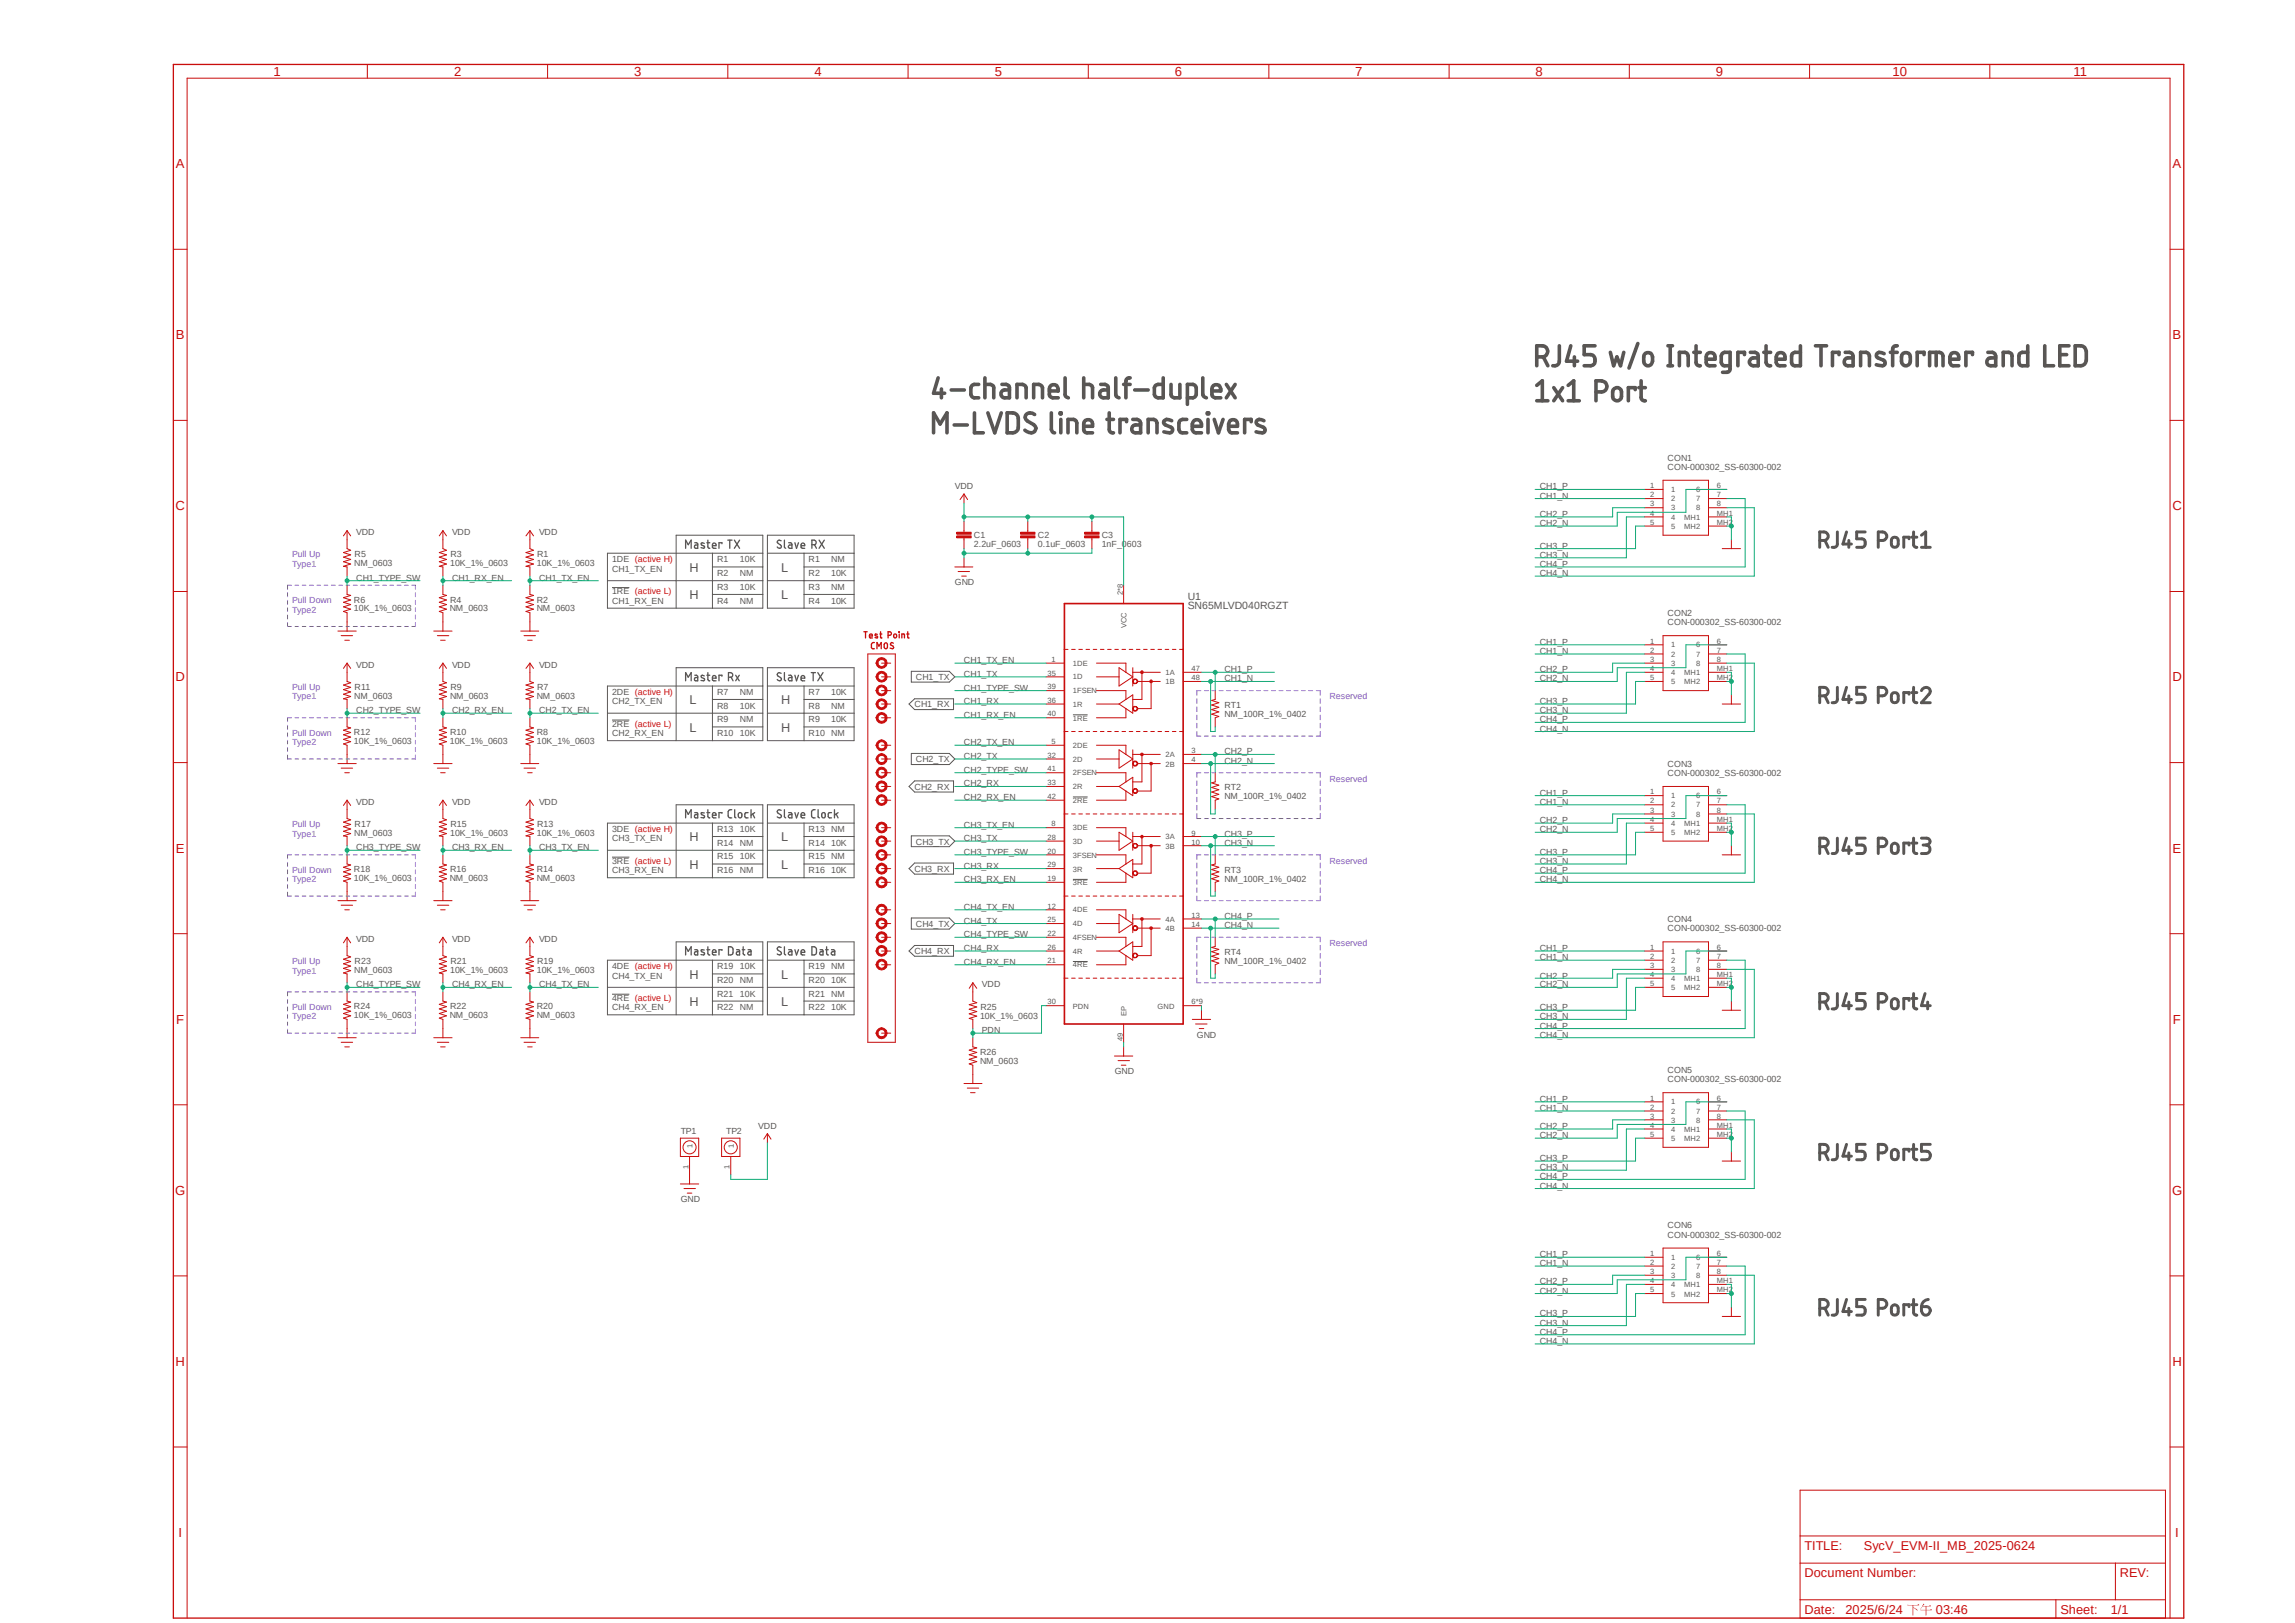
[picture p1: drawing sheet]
<svg xmlns="http://www.w3.org/2000/svg" width="297mm" height="210mm" viewBox="0 0 297 210" stroke-linecap="round" stroke-linejoin="round" font-family="sans-serif">
<defs><g id="words">
<g font-size="1.7" fill="#c90d0c">
<text x="35.4" y="9.8">1</text>
<text x="58.8" y="9.8">2</text>
<text x="82.1" y="9.8">3</text>
<text x="105.4" y="9.8">4</text>
<text x="128.7" y="9.8">5</text>
<text x="152.1" y="9.8">6</text>
<text x="175.4" y="9.8">7</text>
<text x="198.7" y="9.8">8</text>
<text x="222" y="9.8">9</text>
<text x="244.9" y="9.8">10</text>
<text x="268.4" y="9.8">11</text>
<text x="22.8" y="21.8">A</text>
<text x="281.2" y="21.8">A</text>
<text x="22.8" y="43.9">B</text>
<text x="281.2" y="43.9">B</text>
<text x="22.7" y="66">C</text>
<text x="281.1" y="66">C</text>
<text x="22.7" y="88.2">D</text>
<text x="281.1" y="88.2">D</text>
<text x="22.8" y="110.3">E</text>
<text x="281.2" y="110.3">E</text>
<text x="22.8" y="132.5">F</text>
<text x="281.2" y="132.5">F</text>
<text x="22.7" y="154.6">G</text>
<text x="281.1" y="154.6">G</text>
<text x="22.7" y="176.7">H</text>
<text x="281.1" y="176.7">H</text>
<text x="23.1" y="198.9">I</text>
<text x="233.6" y="200.5">TITLE:</text>
<text x="241.2" y="200.5">SycV_EVM-II_MB_2025-0624</text>
<text x="281.5" y="198.9">I</text>
<text x="233.6" y="208.8">Date:</text>
<text x="233.6" y="204">Document Number:</text>
<text x="238.8" y="208.8">2025/6/24</text>
<text x="250.5" y="208.8">03:46</text>
<text x="266.7" y="208.8">Sheet:</text>
<text x="273.2" y="208.8">1/1</text>
<text x="274.4" y="204">REV:</text>
</g>
<g font-size="1.7" fill="#595654">
<text x="89.2" y="74">H</text>
<text x="89.2" y="77.5">H</text>
<text x="101.1" y="74">L</text>
<text x="101.1" y="77.5">L</text>
<text x="89.2" y="91.1">L</text>
<text x="89.2" y="94.7">L</text>
<text x="101.1" y="91.1">H</text>
<text x="101.1" y="94.7">H</text>
<text x="89.2" y="108.8">H</text>
<text x="89.2" y="112.4">H</text>
<text x="101.1" y="108.8">L</text>
<text x="101.1" y="112.4">L</text>
<text x="89.2" y="126.6">H</text>
<text x="89.2" y="130.1">H</text>
<text x="101.1" y="126.6">L</text>
<text x="101.1" y="130.1">L</text>
</g>
<g font-size="1.4" fill="#595654">
<text x="153.7" y="77.6">U1</text>
<text x="153.7" y="78.8">SN65MLVD040RGZT</text>
</g>
<g font-size="1.1" fill="#595654">
<text x="215.8" y="59.6">CON1</text>
<text x="123.6" y="63.3">VDD</text>
<text x="199.3" y="63.3">CH1_P</text>
<text x="199.3" y="64.5">CH1_N</text>
<text x="215.8" y="60.8">CON-000302_SS-60300-002</text>
<text x="46.1" y="69.3">VDD</text>
<text x="58.5" y="69.3">VDD</text>
<text x="69.8" y="69.3">VDD</text>
<text x="126" y="70.8">2.2uF_0603</text>
<text x="126" y="69.6">C1</text>
<text x="134.3" y="70.8">0.1uF_0603</text>
<text x="134.3" y="69.6">C2</text>
<text x="142.6" y="69.6">C3</text>
<text x="142.6" y="70.8">1nF_0603</text>
<text x="199.3" y="66.9">CH2_P</text>
<text x="199.3" y="68.1">CH2_N</text>
<text x="199.3" y="71">CH3_P</text>
<text x="45.8" y="78">R6</text>
<text x="45.8" y="73.3">NM_0603</text>
<text x="45.9" y="72.1">R5</text>
<text x="46.1" y="75.1">CH1_TYPE_SW</text>
<text x="58.3" y="73.3">10K_1%_0603</text>
<text x="58.3" y="78">R4</text>
<text x="58.3" y="72.1">R3</text>
<text x="58.5" y="75.1">CH1_RX_EN</text>
<text x="69.5" y="73.3">10K_1%_0603</text>
<text x="69.5" y="78">R2</text>
<text x="69.5" y="72.1">R1</text>
<text x="69.8" y="75.1">CH1_TX_EN</text>
<text x="79.2" y="72.8">1DE (active H)</text>
<text x="79.2" y="76.9">1RE (active L)</text>
<text x="79.2" y="74">CH1_TX_EN</text>
<text x="92.8" y="72.8">R1</text>
<text x="92.8" y="74.5">R2</text>
<text x="92.8" y="76.3">R3</text>
<text x="95.8" y="72.8">10K</text>
<text x="95.8" y="74.5">NM</text>
<text x="95.8" y="76.3">10K</text>
<text x="104.6" y="72.8">R1</text>
<text x="104.6" y="74.5">R2</text>
<text x="104.6" y="76.3">R3</text>
<text x="107.6" y="74.5">10K</text>
<text x="107.6" y="72.8">NM</text>
<text x="107.6" y="76.3">NM</text>
<text x="123.6" y="75.7">GND</text>
<text x="199.3" y="72.2">CH3_N</text>
<text x="199.3" y="73.4">CH4_P</text>
<text x="199.3" y="74.5">CH4_N</text>
<text x="45.8" y="79.1">10K_1%_0603</text>
<text x="58.2" y="79.1">NM_0603</text>
<text x="69.5" y="79.1">NM_0603</text>
<text x="79.2" y="78.1">CH1_RX_EN</text>
<text x="92.8" y="78.1">R4</text>
<text x="95.8" y="78.1">NM</text>
<text x="104.6" y="78.1">R4</text>
<text x="107.6" y="78.1">10K</text>
<text x="199.3" y="83.4">CH1_P</text>
<text x="215.8" y="80.9">CON-000302_SS-60300-002</text>
<text x="215.8" y="79.7">CON2</text>
<text x="45.9" y="89.3">R11</text>
<text x="46.1" y="86.4">VDD</text>
<text x="58.3" y="89.3">R9</text>
<text x="58.5" y="86.4">VDD</text>
<text x="69.5" y="89.3">R7</text>
<text x="69.8" y="86.4">VDD</text>
<text x="79.2" y="89.9">2DE (active H)</text>
<text x="92.8" y="89.9">R7</text>
<text x="95.8" y="89.9">NM</text>
<text x="104.6" y="89.9">R7</text>
<text x="107.6" y="89.9">10K</text>
<text x="118.5" y="88">CH1_TX</text>
<text x="124.8" y="87.6">CH1_TX</text>
<text x="124.8" y="85.8">CH1_TX_EN</text>
<text x="124.8" y="89.4">CH1_TYPE_SW</text>
<text x="158.5" y="87">CH1_P</text>
<text x="158.5" y="88.2">CH1_N</text>
<text x="199.3" y="87">CH2_P</text>
<text x="199.3" y="88.2">CH2_N</text>
<text x="199.3" y="84.6">CH1_N</text>
<text x="45.8" y="95.1">R12</text>
<text x="45.8" y="90.4">NM_0603</text>
<text x="46.1" y="92.3">CH2_TYPE_SW</text>
<text x="58.3" y="90.4">NM_0603</text>
<text x="58.3" y="95.1">R10</text>
<text x="58.5" y="92.3">CH2_RX_EN</text>
<text x="69.5" y="90.4">NM_0603</text>
<text x="69.5" y="95.1">R8</text>
<text x="69.8" y="92.3">CH2_TX_EN</text>
<text x="79.2" y="94.1">2RE (active L)</text>
<text x="79.2" y="91.1">CH2_TX_EN</text>
<text x="79.2" y="95.2">CH2_RX_EN</text>
<text x="92.8" y="91.7">R8</text>
<text x="92.8" y="93.5">R9</text>
<text x="92.8" y="95.2">R10</text>
<text x="95.8" y="91.7">10K</text>
<text x="95.8" y="95.2">10K</text>
<text x="95.8" y="93.5">NM</text>
<text x="104.6" y="91.7">R8</text>
<text x="104.6" y="93.5">R9</text>
<text x="104.6" y="95.2">R10</text>
<text x="107.6" y="91.7">NM</text>
<text x="107.6" y="93.5">10K</text>
<text x="107.6" y="95.2">NM</text>
<text x="118.4" y="91.5">CH1_RX</text>
<text x="124.8" y="92.9">CH1_RX_EN</text>
<text x="124.8" y="91.1">CH1_RX</text>
<text x="158.5" y="92.8">NM_100R_1%_0402</text>
<text x="158.5" y="91.6">RT1</text>
<text x="199.3" y="91.1">CH3_P</text>
<text x="199.3" y="92.3">CH3_N</text>
<text x="199.3" y="93.5">CH4_P</text>
<text x="199.3" y="94.7">CH4_N</text>
<text x="45.8" y="96.3">10K_1%_0603</text>
<text x="58.2" y="96.3">10K_1%_0603</text>
<text x="69.5" y="96.3">10K_1%_0603</text>
<text x="118.5" y="98.6">CH2_TX</text>
<text x="124.8" y="96.4">CH2_TX_EN</text>
<text x="124.8" y="98.2">CH2_TX</text>
<text x="124.8" y="100">CH2_TYPE_SW</text>
<text x="124.8" y="101.8">CH2_RX</text>
<text x="158.5" y="97.6">CH2_P</text>
<text x="158.5" y="98.8">CH2_N</text>
<text x="215.8" y="100.4">CON-000302_SS-60300-002</text>
<text x="215.8" y="99.2">CON3</text>
<text x="45.9" y="107">R17</text>
<text x="46.1" y="104.1">VDD</text>
<text x="58.3" y="107">R15</text>
<text x="58.5" y="104.1">VDD</text>
<text x="69.5" y="107">R13</text>
<text x="69.8" y="104.1">VDD</text>
<text x="79.2" y="107.7">3DE (active H)</text>
<text x="92.8" y="107.7">R13</text>
<text x="95.8" y="107.7">10K</text>
<text x="104.6" y="107.7">R13</text>
<text x="107.6" y="107.7">NM</text>
<text x="118.4" y="102.2">CH2_RX</text>
<text x="124.8" y="103.5">CH2_RX_EN</text>
<text x="124.8" y="107.1">CH3_TX_EN</text>
<text x="158.5" y="103.4">NM_100R_1%_0402</text>
<text x="158.5" y="102.2">RT2</text>
<text x="199.3" y="106.5">CH2_P</text>
<text x="199.3" y="107.7">CH2_N</text>
<text x="199.3" y="103">CH1_P</text>
<text x="199.3" y="104.1">CH1_N</text>
<text x="45.8" y="112.9">R18</text>
<text x="45.8" y="108.2">NM_0603</text>
<text x="46.1" y="110">CH3_TYPE_SW</text>
<text x="58.3" y="108.2">10K_1%_0603</text>
<text x="58.3" y="112.9">R16</text>
<text x="58.5" y="110">CH3_RX_EN</text>
<text x="69.5" y="108.2">10K_1%_0603</text>
<text x="69.5" y="112.9">R14</text>
<text x="69.8" y="110">CH3_TX_EN</text>
<text x="79.2" y="111.8">3RE (active L)</text>
<text x="79.2" y="108.8">CH3_TX_EN</text>
<text x="79.2" y="113">CH3_RX_EN</text>
<text x="92.8" y="109.4">R14</text>
<text x="92.8" y="111.2">R15</text>
<text x="92.8" y="113">R16</text>
<text x="95.8" y="109.4">NM</text>
<text x="95.8" y="111.2">10K</text>
<text x="95.8" y="113">NM</text>
<text x="104.6" y="109.4">R14</text>
<text x="104.6" y="111.2">R15</text>
<text x="104.6" y="113">R16</text>
<text x="107.6" y="109.4">10K</text>
<text x="107.6" y="113">10K</text>
<text x="107.6" y="111.2">NM</text>
<text x="118.4" y="112.8">CH3_RX</text>
<text x="118.5" y="109.3">CH3_TX</text>
<text x="124.8" y="108.8">CH3_TX</text>
<text x="124.8" y="110.6">CH3_TYPE_SW</text>
<text x="124.8" y="112.4">CH3_RX</text>
<text x="158.5" y="112.9">RT3</text>
<text x="158.5" y="108.3">CH3_P</text>
<text x="158.5" y="109.4">CH3_N</text>
<text x="199.3" y="110.6">CH3_P</text>
<text x="199.3" y="111.8">CH3_N</text>
<text x="199.3" y="113">CH4_P</text>
<text x="45.8" y="114">10K_1%_0603</text>
<text x="58.2" y="114">NM_0603</text>
<text x="69.5" y="114">NM_0603</text>
<text x="118.5" y="119.9">CH4_TX</text>
<text x="124.8" y="114.2">CH3_RX_EN</text>
<text x="124.8" y="117.7">CH4_TX_EN</text>
<text x="124.8" y="119.5">CH4_TX</text>
<text x="158.5" y="114.1">NM_100R_1%_0402</text>
<text x="158.5" y="118.9">CH4_P</text>
<text x="199.3" y="114.2">CH4_N</text>
<text x="215.8" y="119.3">CON4</text>
<text x="45.8" y="125.9">NM_0603</text>
<text x="45.9" y="124.8">R23</text>
<text x="46.1" y="121.9">VDD</text>
<text x="58.3" y="125.9">10K_1%_0603</text>
<text x="58.3" y="124.8">R21</text>
<text x="58.5" y="121.9">VDD</text>
<text x="69.5" y="125.9">10K_1%_0603</text>
<text x="69.5" y="124.8">R19</text>
<text x="69.8" y="121.9">VDD</text>
<text x="79.2" y="125.4">4DE (active H)</text>
<text x="92.8" y="125.4">R19</text>
<text x="95.8" y="125.4">10K</text>
<text x="104.6" y="125.4">R19</text>
<text x="107.6" y="125.4">NM</text>
<text x="118.4" y="123.4">CH4_RX</text>
<text x="124.8" y="121.3">CH4_TYPE_SW</text>
<text x="124.8" y="123.1">CH4_RX</text>
<text x="124.8" y="124.8">CH4_RX_EN</text>
<text x="158.5" y="124.7">NM_100R_1%_0402</text>
<text x="158.5" y="123.5">RT4</text>
<text x="158.5" y="120.1">CH4_N</text>
<text x="199.3" y="123.1">CH1_P</text>
<text x="199.3" y="124.2">CH1_N</text>
<text x="215.8" y="120.5">CON-000302_SS-60300-002</text>
<text x="45.8" y="131.7">10K_1%_0603</text>
<text x="45.8" y="130.6">R24</text>
<text x="46.1" y="127.8">CH4_TYPE_SW</text>
<text x="58.2" y="131.7">NM_0603</text>
<text x="58.3" y="130.6">R22</text>
<text x="58.5" y="127.8">CH4_RX_EN</text>
<text x="69.5" y="131.7">NM_0603</text>
<text x="69.5" y="130.6">R20</text>
<text x="69.8" y="127.8">CH4_TX_EN</text>
<text x="79.2" y="129.5">4RE (active L)</text>
<text x="79.2" y="126.6">CH4_TX_EN</text>
<text x="79.2" y="130.7">CH4_RX_EN</text>
<text x="92.8" y="127.2">R20</text>
<text x="92.8" y="128.9">R21</text>
<text x="92.8" y="130.7">R22</text>
<text x="95.8" y="127.2">NM</text>
<text x="95.8" y="128.9">10K</text>
<text x="95.8" y="130.7">NM</text>
<text x="104.6" y="127.2">R20</text>
<text x="104.6" y="128.9">R21</text>
<text x="104.6" y="130.7">R22</text>
<text x="107.6" y="127.2">10K</text>
<text x="107.6" y="130.7">10K</text>
<text x="107.6" y="128.9">NM</text>
<text x="126.8" y="131.8">10K_1%_0603</text>
<text x="126.9" y="130.7">R25</text>
<text x="127.1" y="127.8">VDD</text>
<text x="199.3" y="126.6">CH2_P</text>
<text x="199.3" y="127.8">CH2_N</text>
<text x="199.3" y="130.7">CH3_P</text>
<text x="199.3" y="131.9">CH3_N</text>
<text x="126.8" y="137.7">NM_0603</text>
<text x="126.8" y="136.5">R26</text>
<text x="127.1" y="133.7">PDN</text>
<text x="154.9" y="134.3">GND</text>
<text x="199.3" y="133.1">CH4_P</text>
<text x="199.3" y="134.3">CH4_N</text>
<text x="144.3" y="139">GND</text>
<text x="199.3" y="142.6">CH1_P</text>
<text x="199.3" y="143.8">CH1_N</text>
<text x="215.8" y="140">CON-000302_SS-60300-002</text>
<text x="215.8" y="138.9">CON5</text>
<text x="88.1" y="146.7">TP1</text>
<text x="94" y="146.7">TP2</text>
<text x="98.1" y="146.1">VDD</text>
<text x="199.3" y="146.1">CH2_P</text>
<text x="199.3" y="147.3">CH2_N</text>
<text x="88.1" y="155.6">GND</text>
<text x="199.3" y="150.2">CH3_P</text>
<text x="199.3" y="151.4">CH3_N</text>
<text x="199.3" y="152.6">CH4_P</text>
<text x="199.3" y="153.8">CH4_N</text>
<text x="215.8" y="160.1">CON-000302_SS-60300-002</text>
<text x="215.8" y="159">CON6</text>
<text x="199.3" y="166.2">CH2_P</text>
<text x="199.3" y="167.4">CH2_N</text>
<text x="199.3" y="162.7">CH1_P</text>
<text x="199.3" y="163.8">CH1_N</text>
<text x="199.3" y="170.3">CH3_P</text>
<text x="199.3" y="171.5">CH3_N</text>
<text x="199.3" y="172.7">CH4_P</text>
<text x="199.3" y="173.9">CH4_N</text>
</g>
<g font-size="1.1" fill="#8252c2">
<text x="37.8" y="72.1">Pull Up</text>
<text x="37.8" y="73.4">Type1</text>
<text x="37.8" y="78.1">Pull Down</text>
<text x="37.8" y="79.3">Type2</text>
<text x="37.8" y="89.3">Pull Up</text>
<text x="37.8" y="95.2">Pull Down</text>
<text x="37.8" y="90.5">Type1</text>
<text x="172" y="90.5">Reserved</text>
<text x="37.8" y="96.4">Type2</text>
<text x="172" y="101.2">Reserved</text>
<text x="37.8" y="107.1">Pull Up</text>
<text x="37.8" y="112.9">Pull Down</text>
<text x="37.8" y="108.3">Type1</text>
<text x="172" y="111.8">Reserved</text>
<text x="37.8" y="114.2">Type2</text>
<text x="37.8" y="124.8">Pull Up</text>
<text x="172" y="122.5">Reserved</text>
<text x="37.8" y="130.7">Pull Down</text>
<text x="37.8" y="131.9">Type2</text>
<text x="37.8" y="126">Type1</text>
</g>
<g font-size="1" fill="#595654">
<text x="213.6" y="63.2">1</text>
<text x="213.6" y="64.3">2</text>
<text x="213.6" y="65.5">3</text>
<text x="216.3" y="63.7">1</text>
<text x="216.3" y="64.9">2</text>
<text x="219.5" y="63.7">6</text>
<text x="219.5" y="64.9">7</text>
<text x="222.2" y="63.2">6</text>
<text x="222.2" y="64.3">7</text>
<text x="222.2" y="65.5">8</text>
<text x="213.6" y="66.7">4</text>
<text x="213.6" y="67.9">5</text>
<text x="216.3" y="66">3</text>
<text x="216.3" y="67.2">4</text>
<text x="216.3" y="68.4">5</text>
<text x="218" y="67.2">MH1</text>
<text x="218" y="68.4">MH2</text>
<text x="219.5" y="66">8</text>
<text x="222.2" y="66.7">MH1</text>
<text x="222.2" y="67.9">MH2</text>
<text x="145.3" y="77" transform="rotate(-90 145.3 77)">2*8</text>
<text x="145.8" y="81.3" transform="rotate(-90 145.8 81.3)">VCC</text>
<text x="213.6" y="83.3">1</text>
<text x="216.3" y="83.8">1</text>
<text x="219.5" y="83.8">6</text>
<text x="222.2" y="83.3">6</text>
<text x="135.6" y="87.4">35</text>
<text x="135.6" y="89.2">39</text>
<text x="136.1" y="85.6">1</text>
<text x="138.9" y="87.9">1D</text>
<text x="138.9" y="86.1">1DE</text>
<text x="138.9" y="89.7">1FSEN</text>
<text x="150.8" y="87.3">1A</text>
<text x="150.8" y="88.5">1B</text>
<text x="154.2" y="86.8">47</text>
<text x="154.2" y="88">48</text>
<text x="213.6" y="84.5">2</text>
<text x="213.6" y="85.6">3</text>
<text x="213.6" y="86.8">4</text>
<text x="213.6" y="88">5</text>
<text x="216.3" y="85">2</text>
<text x="216.3" y="86.1">3</text>
<text x="216.3" y="87.3">4</text>
<text x="216.3" y="88.5">5</text>
<text x="218" y="87.3">MH1</text>
<text x="218" y="88.5">MH2</text>
<text x="219.5" y="85">7</text>
<text x="219.5" y="86.1">8</text>
<text x="222.2" y="84.5">7</text>
<text x="222.2" y="85.6">8</text>
<text x="222.2" y="86.8">MH1</text>
<text x="222.2" y="88">MH2</text>
<text x="135.6" y="92.7">40</text>
<text x="135.6" y="91">36</text>
<text x="138.9" y="93.3">1RE</text>
<text x="138.9" y="91.5">1R</text>
<text x="135.6" y="98">32</text>
<text x="135.6" y="99.8">41</text>
<text x="135.6" y="101.6">33</text>
<text x="136.1" y="96.3">5</text>
<text x="138.9" y="98.6">2D</text>
<text x="138.9" y="96.8">2DE</text>
<text x="138.9" y="100.3">2FSEN</text>
<text x="150.8" y="98">2A</text>
<text x="150.8" y="99.2">2B</text>
<text x="154.2" y="97.5">3</text>
<text x="154.2" y="98.6">4</text>
<text x="135.6" y="103.4">42</text>
<text x="136.1" y="106.9">8</text>
<text x="138.9" y="107.4">3DE</text>
<text x="138.9" y="103.9">2RE</text>
<text x="138.9" y="102.1">2R</text>
<text x="213.6" y="102.8">1</text>
<text x="213.6" y="104">2</text>
<text x="213.6" y="105.2">3</text>
<text x="213.6" y="106.3">4</text>
<text x="213.6" y="107.5">5</text>
<text x="216.3" y="103.3">1</text>
<text x="216.3" y="104.5">2</text>
<text x="216.3" y="105.7">3</text>
<text x="216.3" y="106.8">4</text>
<text x="218" y="106.8">MH1</text>
<text x="219.5" y="103.3">6</text>
<text x="219.5" y="104.5">7</text>
<text x="219.5" y="105.7">8</text>
<text x="222.2" y="102.8">6</text>
<text x="222.2" y="104">7</text>
<text x="222.2" y="105.2">8</text>
<text x="222.2" y="106.3">MH1</text>
<text x="222.2" y="107.5">MH2</text>
<text x="135.6" y="108.7">28</text>
<text x="135.6" y="110.4">20</text>
<text x="135.6" y="112.2">29</text>
<text x="138.9" y="109.2">3D</text>
<text x="138.9" y="111">3FSEN</text>
<text x="138.9" y="112.8">3R</text>
<text x="150.8" y="108.6">3A</text>
<text x="150.8" y="109.8">3B</text>
<text x="154.2" y="108.1">9</text>
<text x="154.2" y="109.3">10</text>
<text x="216.3" y="108">5</text>
<text x="218" y="108">MH2</text>
<text x="135.6" y="119.3">25</text>
<text x="135.6" y="117.6">12</text>
<text x="135.6" y="114">19</text>
<text x="138.9" y="119.8">4D</text>
<text x="138.9" y="118.1">4DE</text>
<text x="138.9" y="114.6">3RE</text>
<text x="150.8" y="119.3">4A</text>
<text x="154.2" y="118.7">13</text>
<text x="154.2" y="119.9">14</text>
<text x="135.6" y="121.1">22</text>
<text x="135.6" y="124.7">21</text>
<text x="135.6" y="122.9">26</text>
<text x="138.9" y="121.6">4FSEN</text>
<text x="138.9" y="125.2">4RE</text>
<text x="138.9" y="123.4">4R</text>
<text x="150.8" y="120.4">4B</text>
<text x="213.6" y="122.9">1</text>
<text x="213.6" y="124.1">2</text>
<text x="213.6" y="125.3">3</text>
<text x="216.3" y="123.4">1</text>
<text x="216.3" y="124.6">2</text>
<text x="216.3" y="125.8">3</text>
<text x="219.5" y="123.4">6</text>
<text x="219.5" y="124.6">7</text>
<text x="219.5" y="125.8">8</text>
<text x="222.2" y="122.9">6</text>
<text x="222.2" y="124.1">7</text>
<text x="222.2" y="125.3">8</text>
<text x="135.6" y="130">30</text>
<text x="138.9" y="130.5">PDN</text>
<text x="145.8" y="131.4" transform="rotate(-90 145.8 131.4)">EP</text>
<text x="149.8" y="130.5">GND</text>
<text x="154.2" y="130">6*9</text>
<text x="213.6" y="126.4">4</text>
<text x="213.6" y="127.6">5</text>
<text x="216.3" y="127">4</text>
<text x="216.3" y="128.1">5</text>
<text x="218" y="127">MH1</text>
<text x="218" y="128.1">MH2</text>
<text x="222.2" y="126.4">MH1</text>
<text x="222.2" y="127.6">MH2</text>
<text x="145.3" y="134.7" transform="rotate(-90 145.3 134.7)">49</text>
<text x="213.6" y="142.4">1</text>
<text x="213.6" y="143.6">2</text>
<text x="216.3" y="142.9">1</text>
<text x="219.5" y="142.9">6</text>
<text x="222.2" y="142.4">6</text>
<text x="222.2" y="143.6">7</text>
<text x="89.6" y="148.6" transform="rotate(-90 89.6 148.6)">1</text>
<text x="95" y="148.6" transform="rotate(-90 95 148.6)">1</text>
<text x="213.6" y="144.8">3</text>
<text x="213.6" y="146">4</text>
<text x="213.6" y="147.1">5</text>
<text x="216.3" y="144.1">2</text>
<text x="216.3" y="145.3">3</text>
<text x="216.3" y="146.5">4</text>
<text x="216.3" y="147.7">5</text>
<text x="218" y="146.5">MH1</text>
<text x="218" y="147.7">MH2</text>
<text x="219.5" y="144.1">7</text>
<text x="219.5" y="145.3">8</text>
<text x="222.2" y="144.8">8</text>
<text x="222.2" y="146">MH1</text>
<text x="222.2" y="147.1">MH2</text>
<text x="89.1" y="151.3" transform="rotate(-90 89.1 151.3)">1</text>
<text x="94.4" y="151.3" transform="rotate(-90 94.4 151.3)">1</text>
<text x="213.6" y="162.5">1</text>
<text x="213.6" y="163.7">2</text>
<text x="213.6" y="164.9">3</text>
<text x="213.6" y="166">4</text>
<text x="213.6" y="167.2">5</text>
<text x="216.3" y="163">1</text>
<text x="216.3" y="164.2">2</text>
<text x="216.3" y="165.4">3</text>
<text x="216.3" y="166.6">4</text>
<text x="216.3" y="167.8">5</text>
<text x="218" y="166.6">MH1</text>
<text x="218" y="167.8">MH2</text>
<text x="219.5" y="163">6</text>
<text x="219.5" y="164.2">7</text>
<text x="219.5" y="165.4">8</text>
<text x="222.2" y="162.5">6</text>
<text x="222.2" y="163.7">7</text>
<text x="222.2" y="164.9">8</text>
<text x="222.2" y="166">MH1</text>
<text x="222.2" y="167.2">MH2</text>
</g>
</g></defs>
<path d="M22.2 8.2l260.6 201.5M282.8 8.2l-260.6 201.5" fill="none" stroke="#fff" stroke-width=".13"/>
<g fill="none" stroke="#595654" stroke-width=".38">
<path d="M235.5 69.9h.6a.55 .55 0 0 0 .5-.5 .55 .55 0 0 0-.5-.6h-.6v2M236.2 69.9l.4 .9M237.8 68.8v1.6a.48 .48 0 0 1-.7 .4M239 68.8l-.5 1.6h1.1M239.3 69.9v.9M241.4 68.8h-1.1v.9h.7a.56 .56 0 0 1 .4 .6 .56 .56 0 0 1-.4 .5h-.7M243.1 69.9h.5a.55 .55 0 0 0 .6-.5 .55 .55 0 0 0-.6-.6h-.5v2M245 69.6h.4a.9 .9 0 0 1 0 1.2h-.4a.9 .9 0 0 1 0-1.2zM247.1 69.7v-.2h-.7v1.3M247.4 69.5h.7M247.6 68.8v1.7a.35 .35 0 0 0 .5 .3M248.7 70.8h1.1"/>
<path d="M248.7 69.3l.5-.5v2M235.5 90h.6a.55 .55 0 0 0 .5-.5 .55 .55 0 0 0-.5-.6h-.6v2M236.2 90l.4 .9M237.8 88.9v1.6a.48 .48 0 0 1-.7 .4M239 88.9l-.5 1.6h1.1M239.3 90v.9M241.4 88.9h-1.1v.9h.7a.56 .56 0 0 1 .4 .6 .56 .56 0 0 1-.4 .5h-.7M243.1 90h.5a.55 .55 0 0 0 .6-.5 .55 .55 0 0 0-.6-.6h-.5v2M245 89.7h.4a.9 .9 0 0 1 0 1.2h-.4a.9 .9 0 0 1 0-1.2zM247.1 89.8v-.2h-.7v1.3M247.4 89.6h.7M247.6 88.9v1.7a.35 .35 0 0 0 .5 .3"/>
<path d="M248.7 89.4a.56 .56 0 0 1 .8-.4 .56 .56 0 0 1 .1 .8l-.9 1.1h1.1M235.5 109.6h.6a.55 .55 0 0 0 .5-.6 .55 .55 0 0 0-.5-.5h-.6v1.9M236.2 109.6l.4 .8M237.8 108.5v1.5a.48 .48 0 0 1-.7 .4M239 108.5l-.5 1.5h1.1M239.3 109.6v.8M241.4 108.5h-1.1v.8h.7a.56 .56 0 0 1 .4 .6 .56 .56 0 0 1-.4 .5h-.7M243.1 109.6h.5a.55 .55 0 0 0 .6-.6 .55 .55 0 0 0-.6-.5h-.5v1.9M245 109.2a.44 .44 0 0 1 .7 .4l-.1 .6a.46 .46 0 0 1-.5 .2 .46 .46 0 0 1-.3-.4v-.7zM247.1 109.3v-.2h-.7v1.3M247.4 109.1h.7M247.6 108.5v1.6a.35 .35 0 0 0 .5 .3"/>
<path d="M248.7 108.5h.6a.45 .45 0 0 1 .5 .4 .45 .45 0 0 1-.5 .4h-.4M249.2 109.3a.55 .55 0 0 1 .6 .6 .55 .55 0 0 1-.6 .5h-.5M235.5 129.7h.6a.55 .55 0 0 0 .5-.6 .55 .55 0 0 0-.5-.5h-.6v2M236.2 129.7l.4 .9M237.8 128.6v1.5a.48 .48 0 0 1-.7 .5M239 128.6l-.5 1.5h1.1M239.3 129.7v.9M241.4 128.6h-1.1v.9h.7a.56 .56 0 0 1 .4 .5 .56 .56 0 0 1-.4 .6h-.7M243.1 129.7h.5a.55 .55 0 0 0 .6-.6 .55 .55 0 0 0-.6-.5h-.5v2M245 129.3a.44 .44 0 0 1 .7 .4l-.1 .6a.46 .46 0 0 1-.5 .2 .46 .46 0 0 1-.3-.4v-.6zM247.1 129.5v-.3h-.7v1.4M247.4 129.2h.7"/>
<path d="M247.6 128.6v1.6a.35 .35 0 0 0 .5 .4M249.1 128.6l-.4 1.5h1.1M249.5 129.7v.9M235.5 149.2h.6a.55 .55 0 0 0 .5-.6 .55 .55 0 0 0-.5-.5h-.6v2M236.2 149.2l.4 .9M237.8 148.1v1.5a.48 .48 0 0 1-.7 .5M239 148.1l-.5 1.5h1.1M239.3 149.2v.9M241.4 148.1h-1.1v.9h.7a.56 .56 0 0 1 .4 .5 .56 .56 0 0 1-.4 .6h-.7M243.1 149.2h.5a.55 .55 0 0 0 .6-.6 .55 .55 0 0 0-.6-.5h-.5v2M244.8 149l.2-.2a.44 .44 0 0 1 .7 .4v.4a.45 .45 0 0 1-.5 .5 .45 .45 0 0 1-.4-.5zM247.1 149v-.3h-.7v1.4"/>
<path d="M247.4 148.7h.7M247.6 148.1v1.6a.35 .35 0 0 0 .5 .4M249.8 148.1h-1.1v.9h.6a.56 .56 0 0 1 .5 .5 .56 .56 0 0 1-.5 .6h-.6M235.5 169.3h.6a.57 .57 0 0 0 .5-.6 .57 .57 0 0 0-.5-.6h-.6v2.1M236.2 169.3l.4 .9M237.8 168.1v1.6a.48 .48 0 0 1-.7 .5M239 168.1l-.5 1.6h1.1M239.3 169.3v.9M241.4 168.1h-1.1v1h.7a.56 .56 0 0 1 .4 .5 .56 .56 0 0 1-.4 .6h-.7M243.1 169.3h.5a.57 .57 0 0 0 .6-.6 .57 .57 0 0 0-.6-.6h-.5v2.1M244.8 169.1l.2-.2a.44 .44 0 0 1 .7 .4v.4a.45 .45 0 0 1-.5 .5 .45 .45 0 0 1-.4-.5zM247.1 169.1v-.3h-.7v1.4"/>
<path d="M247.4 168.8h.7M247.6 168.1v1.7a.35 .35 0 0 0 .5 .4M248.7 169.1h.6a.55 .55 0 0 1 .5 .6 .55 .55 0 0 1-.6 .5 .55 .55 0 0 1-.5-.6zM249.6 168.1a.94 .94 0 0 0-.9 1"/>
</g>
<g fill="none" stroke="#595654" stroke-width=".47">
<path d="M120.8 56v-2.6l.9 1.5 .9-1.5v2.6M121.4 48.9l-.6 2h1.5M121.8 50.3v1.2M123.1 50.5h1.7M123.5 55h1.7M126.1 53.4v2.6h1.2M126.7 49.7l-.8 .1-.3 .4v.9l.1 .2 .4 .2h.6M127.5 49.7h.7l.4 .3v1.5M127.5 48.9v2.6M127.8 53.4l.9 2.6 .9-2.6M129.7 49.7l.7 .1 .2 .2v.2v1.3h-.6a.51 .51 0 0 1-.5-.5 .51 .51 0 0 1 .5-.5h.6M130.3 53.4h.8a.72 .72 0 0 1 .7 .7v1.2a.72 .72 0 0 1-.7 .7h-.8z"/>
<path d="M131.6 51.5v-1.8h.7l.4 .3 .1 .2v1.3M133.8 51.5v-1.8h.7l.3 .3 .1 .2v1.3M133.9 53.6a.66 .66 0 0 0-.8-.1 .66 .66 0 0 0-.3 .8l1 .6a.59 .59 0 0 1 .2 .8 .59 .59 0 0 1-.8 .3l-.6-.3M135.8 50.6h1.1a.59 .59 0 0 0-.4-.8 .59 .59 0 0 0-.7 .5v1l.4 .2h.7M136.1 53.4v2.2l.2 .4h.2M137.2 53.4h.1v.2h-.1zM137.3 54.3v1.7M137.8 48.9v2.2l.1 .2 .4 .2M138.2 56v-1.7h.7l.4 .2 .1 .2v1.3M140.3 49.7h.7l.4 .3v1.5M140.3 55.2h1.1a.6 .6 0 0 0-.4-.9 .6 .6 0 0 0-.7 .6v.9l.2 .2h.2h.7M140.3 48.9v2.6"/>
<path d="M142.5 49.7l.7 .1 .2 .2v.2v1.3h-.6a.51 .51 0 0 1-.5-.5 .51 .51 0 0 1 .5-.5h.6M143.3 54.3h.8M143.6 53.4v2.2a.43 .43 0 0 0 .5 .4M144.4 48.9v2.2v.2l.4 .2M145.4 49.7h.9M145.8 54.6v-.3h-.9v1.7M146.3 48.9a.43 .43 0 0 0-.6 .4v2.2M146.6 54.3l.8 .1 .1 .1 .1 .2v1.3h-.7a.51 .51 0 0 1-.4-.5 .51 .51 0 0 1 .4-.5h.7M146.9 50.5h1.7M148.6 56v-1.7h.7l.3 .2 .1 .2v1.3M150.5 48.9v2.6l-.9-.1-.2-.3v-.9l.1-.2 .4-.3h.6M151.6 49.7v1.6l.4 .2h.7v-1.8"/>
<path d="M151.6 54.4a.71 .71 0 0 0-1 .1v.2l.1 .2 .9 .4a.38 .38 0 0 1 .2 .4 .38 .38 0 0 1-.4 .3l-.8-.1M153.6 54.3l-.8 .1-.2 .3v.9l.2 .4h.8M153.7 51.5h.7l.3-.2 .1-.2v-.9l-.2-.4-.2-.1h-.7v2.6M154.3 55.2h1.2a.62 .62 0 0 0-.4-.9 .62 .62 0 0 0-.8 .6v.7l.3 .4h.9M155.7 48.9v2.2v.2l.4 .2M156.3 53.4h.1v.2h-.1zM156.3 54.3v1.7M156.8 50.6h1.2a.59 .59 0 0 0-.4-.8 .59 .59 0 0 0-.8 .5l.1 1 .4 .2h.7M157.1 54.3l.6 1.7 .6-1.7M158.7 49.7l1.2 1.8M159 55.2h1.1a.6 .6 0 0 0-.3-.9 .6 .6 0 0 0-.8 .6v.7l.2 .4h.9M159.9 49.7l-1.2 1.8"/>
<path d="M161.9 54.6v-.3h-.8v1.7M163.6 54.4a.67 .67 0 0 0-1 .1v.2v.2l.9 .4 .2 .3-.1 .4-1-.1M198.9 46.2h.7a.72 .72 0 0 0 .7-.7 .72 .72 0 0 0-.7-.8h-.7v2.6M198.9 49.9l.7-.6v2.6M198.9 51.9h1.4M199.7 46.2l.6 1.1M201.1 50.2l1.1 1.7M201.8 44.7v2a.64 .64 0 0 1-.8 .6M202.2 50.2l-1.1 1.7M202.9 51.9h1.5M202.9 49.9l.8-.6v2.6M203.3 44.7l-.6 2h1.5"/>
<path d="M203.8 46.2v1.1M206.4 44.7h-1.4v1.2h.9a.76 .76 0 0 1 .5 .6 .76 .76 0 0 1-.2 .7l-1.2 .1M206.5 50.7h.8a.72 .72 0 0 0 .7-.7 .72 .72 0 0 0-.7-.7h-.8v2.6M208.4 45.6l.4 1.7 .5-1.1 .4 1.1 .4-1.7M208.9 50.3a.56 .56 0 0 1 .6-.1 .56 .56 0 0 1 .3 .5v.6a.57 .57 0 0 1-.5 .6 .57 .57 0 0 1-.6-.6v-.8zM211.6 50.4v-.2h-.9v1.7M212 44.4l-1.2 3.2M212.1 50.2h.8M212.4 49.3v2.1a.43 .43 0 0 0 .5 .5M212.9 45.7a.6 .6 0 0 1 1 .5v.5a.57 .57 0 0 1-.6 .6 .57 .57 0 0 1-.6-.6l.1-.8zM215.9 44.7h.6M215.9 47.3h.6"/>
<path d="M216.2 44.7v2.6M217.3 47.3v-1.7h.8l.3 .2 .1 .3v1.2M219.2 45.6h.8M219.5 44.7v2.2a.43 .43 0 0 0 .5 .4M220.8 46.5h1.2a.6 .6 0 0 0-.4-.9 .6 .6 0 0 0-.8 .6l.1 .9 .1 .2h.2h.8M223.9 47.3h-.9l-.2-.2v-.2v-.8l.2-.4 .2-.1h.7v2.2v.2l-.2 .1-.8 .1M225.8 45.9v-.3h-.9v1.7M226.5 45.6h.6l.4 .2v1.5h-.6a.51 .51 0 0 1-.5-.5 .51 .51 0 0 1 .5-.5h.6M228.3 45.6h.9M228.6 44.7v2.2a.45 .45 0 0 0 .6 .4M229.9 46.5h1.1a.6 .6 0 0 0-.4-.9 .6 .6 0 0 0-.7 .6v.7l.2 .4h.9M233 44.7v2.6h-.9l-.2-.2v-.2v-1.1l.4-.2h.7"/>
<path d="M234.9 44.7h1.5M235.7 44.7v2.6M238 45.9v-.3h-.8v1.7M238.8 45.6l.8 .1 .2 .4v1.2h-.7a.51 .51 0 0 1-.4-.5 .51 .51 0 0 1 .4-.5h.7M240.8 47.3v-1.7h.7l.4 .2v.3v1.2M243.8 45.8a.64 .64 0 0 0-.9 0v.4l.9 .4a.38 .38 0 0 1 .2 .4 .38 .38 0 0 1-.4 .3l-.8-.1M244.6 45.6h.9M245.5 44.7a.45 .45 0 0 0-.6 .5v2.1M246.3 45.7a.6 .6 0 0 1 .9 .5v.5a.57 .57 0 0 1-.5 .6 .57 .57 0 0 1-.6-.6v-.8zM249 45.9v-.3h-.9v1.7M249.7 47.3v-1.7h1.3l.4 .2 .1 .3v1.2M250.6 45.6v1.7"/>
<path d="M252.3 46.5h1.2a.6 .6 0 0 0-.4-.9 .6 .6 0 0 0-.8 .6v.7l.3 .4h.9M255.3 45.9v-.3h-.9v1.7M257.3 45.6l.8 .1 .2 .4v1.2h-.7a.51 .51 0 0 1-.5-.5 .51 .51 0 0 1 .5-.5h.7M259.2 47.3v-1.7h.8l.3 .2 .1 1.5M262.4 44.7v2.6h-.9l-.2-.2v-.2v-1.1l.4-.2h.7M264.6 44.7v2.6h1.2M266.6 45.9h.9M267.8 44.7h-1.2v2.6h1.2M268.6 44.7h.7a.72 .72 0 0 1 .7 .8v1.1a.72 .72 0 0 1-.7 .7h-.7z"/>
</g>
<g fill="none" stroke="#595654" stroke-width=".13">
<path d="M78.6 75.1h20.1M79.2 76h2.2M92.2 71.6v7.1M92.2 73.4h6.5M92.2 76.9h6.5M98.7 71.6h-20.1v7.1h20.1v-9.4h-11.2v9.4M99.3 75.1h11.2M99.3 71.6h11.2M99.3 69.3h11.2v9.4h-11.2zM104.1 73.4h6.4M104.1 76.9h6.4M104.1 71.6v7.1"/>
<path d="M78.6 92.3h20.1M79.2 93.2h2.2M92.2 88.8v7M92.2 90.5h6.5M92.2 94.1h6.5M98.7 88.8h-20.1v7h20.1v-9.4h-11.2v9.4M99.3 86.4h11.2v9.4h-11.2zM99.3 92.3h11.2M99.3 88.8h11.2M104.1 88.8v7M104.1 90.5h6.4M104.1 94.1h6.4"/>
<path d="M117.6 91.1l.8-.7h5v1.4h-5zM117.9 86.9h5l.7 .7-.7 .7h-5zM117.9 97.5h5l.7 .7-.7 .7h-5zM138.9 92.5h1.9M78.6 110h20.1M79.2 110.9h2.2M92.2 106.5v7.1M92.2 108.2h6.5M92.2 111.8h6.5M98.7 106.5h-20.1v7.1h20.1v-9.5h-11.2v9.5M99.3 104.1h11.2v9.5h-11.2zM99.3 110h11.2"/>
<path d="M99.3 106.5h11.2M104.1 106.5v7.1M104.1 108.2h6.4M104.1 111.8h6.4M117.9 108.2h5l.7 .6-.7 .8h-5zM117.9 118.8h5l.7 .7-.7 .7h-5zM118.4 101h5v1.5h-5l-.8-.7zM118.4 111.7h5v1.4h-5l-.8-.7zM138.9 103.1h1.9M138.9 113.8h1.9M78.6 127.8h20.1M79.2 128.7h2.2"/>
<path d="M92.2 124.2v7.1M92.2 126h6.5M92.2 129.5h6.5M98.7 124.2h-20.1v7.1h20.1v-9.4h-11.2v9.4M99.3 121.9h11.2v9.4h-11.2zM99.3 127.8h11.2M99.3 124.2h11.2M104.1 124.2v7.1M104.1 126h6.4M104.1 129.5h6.4M118.4 122.3h5v1.4h-5l-.8-.6zM138.9 124.4h1.9"/>
</g>
<g fill="none" stroke="#595654" stroke-width=".17">
<path d="M88.7 71v-1.1l.4 .6 .4-.6v1.1M89.9 70.2l.4 .1v.7l-.4-.1a.24 .24 0 0 1 .1-.4h.3M91.1 70.3l-.2-.1-.2 .2 .1 .1 .4 .2-.1 .2h-.4M91.5 70.2h.4M91.6 69.9v.9l.3 .2M92.2 70.6h.5l-.1-.2-.1-.1-.3 .1v.5l.5 .1M93.4 70.4v-.2h-.4v.8M94.2 69.9h.5M94.4 69.9v1.1M95 69.9l.7 1.1M95.7 69.9l-.7 1.1M101.1 70a.26 .26 0 0 0-.4-.1 .26 .26 0 0 0 0 .4l.4 .3v.3l-.2 .1-.3-.2"/>
<path d="M101.5 69.9v.9l.2 .2M102.1 70.2h.2l.2 .2v.6l-.4-.1-.1-.1 .1-.2 .4-.1M102.9 70.2l.2 .8 .2-.8M103.7 70.6h.4v-.2l-.1-.1-.3 .1v.5l.4 .1M105.1 70.5l.4-.1 .1-.1-.1-.3-.4-.1v1.1M105.4 70.5l.3 .5M106 69.9l.7 1.1M106.7 69.9l-.7 1.1M88.7 88.1v-1.1l.4 .6 .4-.6v1.1M89.9 87.4h.2l.2 .1v.6h-.4a.24 .24 0 0 1 .1-.4h.3M91.1 87.5l-.2-.1-.2 .1 .1 .2 .4 .2-.1 .2h-.4M91.5 87.4h.4"/>
<path d="M91.6 87v.9l.3 .2M92.2 87.8h.5l-.1-.3-.1-.1-.3 .1v.5l.5 .1M93.4 87.5v-.1h-.4v.7M94.3 87.6h.4l.1-.2-.1-.3-.4-.1v1.1M94.6 87.6l.3 .5M95.2 87.4l.5 .7M95.7 87.4l-.5 .7M101.1 87.1a.27 .27 0 0 0-.4 0 .27 .27 0 0 0 0 .4l.4 .3v.2l-.2 .1-.3-.2M101.5 87v.9l.2 .2M102.1 87.4h.3l.1 .2v.5h-.4l-.1-.1 .1-.3h.4M102.9 87.4l.2 .7 .2-.7M103.7 87.8h.4v-.3l-.1-.1-.3 .1v.5l.4 .1"/>
<path d="M105 87h.5M105.2 87v1.1M105.8 87l.7 1.1M106.5 87l-.7 1.1M88.7 105.8v-1l.4 .6 .4-.6v1M89.9 105.2h.4v.6h-.4a.24 .24 0 0 1 .1-.4h.3M91.1 105.2h-.3h-.1l.1 .2 .4 .2-.1 .2h-.4M91.5 105.2h.4M91.6 104.8v.9l.3 .1M92.2 105.5h.5l-.1-.3h-.1h-.3v.5l.5 .1M93.4 105.2h-.4v.6M94.7 104.8l-.4 .1-.1 .1 .1 .7 .4 .1"/>
<path d="M95.1 104.8v.9l.1 .1M95.6 105.2h.2a.36 .36 0 0 1 .2 .3 .36 .36 0 0 1-.3 .3 .46 .46 0 0 1-.1-.6zM96.8 105.2h-.3l-.1 .1v.4l.4 .1M97.2 104.8v1M97.4 105.3l.3 .5M97.7 105.2l-.5 .3M101.1 104.9a.27 .27 0 0 0-.4-.1 .27 .27 0 0 0 0 .4l.4 .3v.2l-.2 .1-.3-.1M101.5 104.8v.9l.2 .1M102.1 105.2h.3l.1 .1v.5h-.4l-.1-.1 .1-.2 .4-.1M102.9 105.2l.2 .6 .2-.6M103.7 105.5h.4v-.3h-.1h-.3v.5l.4 .1M105.5 104.8l-.4 .1-.1 .1 .1 .7 .4 .1"/>
<path d="M105.9 104.8v.9l.1 .1M106.4 105.2h.3a.38 .38 0 0 1 .1 .3 .38 .38 0 0 1-.3 .3 .46 .46 0 0 1-.1-.6zM107.6 105.2h-.3l-.1 .1v.4l.4 .1M108 104.8v1M108.2 105.3l.3 .5M108.5 105.2l-.5 .3M88.7 123.6v-1.1l.4 .6 .4-.6v1.1M89.9 122.9l.4 .1v.6l-.4-.1a.24 .24 0 0 1 .1-.4h.3M91.1 122.9h-.3l-.1 .1 .1 .1 .4 .3-.1 .1h-.4M91.5 122.9h.4M91.6 122.5v.9l.3 .2M92.2 123.2h.5l-.1-.2-.1-.1-.3 .1v.5l.5 .1"/>
<path d="M93.4 123v-.1h-.4v.7M94.3 122.5h.3l.2 .2 .1 .6-.2 .2-.4 .1zM95.3 122.9l.4 .1v.6l-.4-.1a.24 .24 0 0 1 .2-.4h.2M96.1 122.9h.3M96.2 122.5v.9l.2 .2M96.8 122.9l.4 .1v.6l-.3-.1-.1-.1 .1-.2 .3-.1M101.1 122.6a.27 .27 0 0 0-.4 0 .27 .27 0 0 0 0 .4l.3 .1 .1 .3-.2 .2-.3-.2M101.5 122.5v.9l.2 .2M102.1 122.9h.3l.1 .2v.5l-.4-.1-.1-.1 .1-.2 .4-.1M102.9 122.9l.2 .7 .2-.7M103.7 123.2h.4v-.2l-.1-.1-.3 .1v.5l.4 .1M105.1 122.5h.3l.2 .2 .1 .6-.2 .2-.4 .1z"/>
<path d="M106.1 122.9l.4 .1v.6l-.4-.1a.24 .24 0 0 1 .2-.4h.2M106.8 122.9h.4M107 122.5v.9l.2 .2M107.6 122.9h.3l.1 .2v.5l-.3-.1-.1-.1 .1-.2 .3-.1"/>
</g>
<g fill="none" stroke="#c90d0c" stroke-width=".13">
<path d="M145.4 75.7v2.4M212.9 63.3h2.3M212.9 64.5h2.3M212.9 65.7h2.3M212.9 66.9h2.3M212.9 68.1h2.3M215.2 62.1h5.9v7.2h-5.9zM221.1 63.3h2.4M221.1 64.5h2.4M221.1 65.7h2.4M221.1 66.9h2.4M221.1 68.1h2.4"/>
<path d="M222.9 71h2.4M224.1 69.8v1.2M135.4 87.6h2.4M135.4 85.8h2.4M135.4 89.4h2.4M135.4 98.2h2.4M135.4 96.4h2.4M135.4 100h2.4M135.4 92.9h2.4M135.4 91.1h2.4M144.8 86.4l1.8 1.2-1.8 1.2zM146.6 87h3.6"/>
<path d="M146.6 86.4v2.4M147.2 88.2h1.8M153.1 87h2.4M153.1 88.2h2.4M153.1 97.6h2.4M153.1 98.8h2.4M135.4 108.8h2.4M135.4 107.1h2.4M135.4 110.6h2.4M135.4 119.5h2.4M135.4 117.7h2.4M135.4 103.5h2.4"/>
<path d="M135.4 114.2h2.4M135.4 101.8h2.4M135.4 112.4h2.4M153.1 108.2h2.4M153.1 109.4h2.4M153.1 118.9h2.4M135.4 121.3h2.4M135.4 124.8h2.4M135.4 130.1h2.4M135.4 123.1h2.4M145.4 132.5v2.4M153.1 130.1h2.4"/>
<path d="M153.1 120.1h2.4"/>
</g>
<path d="M137.8 78.1h15.3v54.4h-15.3z" fill="none" stroke="#c90d0c" stroke-width=".21"/>
<path d="M146.6 88l.3-.2 .2 .1 .1 .2v.2l-.1 .1-.2 .1-.3-.1v-.2l.3-.3h.1l.2 .2v.2l-.2 .1a.33 .33 0 0 1-.4-.2z" fill-rule="evenodd" fill="#c90d0c"/>
<path d="M145.7 91.7l-.9-.6 1.8-1.2v2.4M146.6 88l.3-.2 .2 .1 .1 .2v.2l-.1 .1-.2 .1-.3-.1v-.2l.3-.3h.1l.2 .2v.2l-.2 .1a.33 .33 0 0 1-.4-.2zM149 88.2h1.2" fill="none" stroke="#c90d0c" stroke-width=".13"/>
<path d="M146.6 91.5l.5-.1 .1 .2v.2l-.1 .2h-.2l-.3-.1v-.2a.33 .33 0 0 1 .4-.2l.2 .1-.2 .3h-.3l-.1-.2z" fill-rule="evenodd" fill="#c90d0c"/>
<path d="M145.7 91.7l.9 .6M146.6 91.5l.5-.1 .1 .2v.2l-.1 .2h-.2l-.3-.1v-.2a.33 .33 0 0 1 .4-.2l.2 .1-.2 .3h-.3l-.1-.2zM147.8 87v3.5h-1.2M149 88.2v3.5h-1.8" fill="none" stroke="#c90d0c" stroke-width=".13"/>
<path d="M147.7 86.9l.1-.1 .1 .1v.2h-.2z" fill-rule="evenodd" fill="#c90d0c"/>
<path d="M147.7 86.9l.1-.1 .1 .1v.2h-.2z" fill="none" stroke="#c90d0c" stroke-width=".13"/>
<path d="M148.8 88.1l.2-.1 .1 .1v.2h-.3z" fill-rule="evenodd" fill="#c90d0c"/>
<g fill="none" stroke="#c90d0c" stroke-width=".13">
<path d="M137.8 94.7h.4M137.8 84h.4M138.7 94.7h.4M138.7 84h.4M139.6 94.7h.5M139.6 84h.5M140.5 94.7h.5M140.5 84h.5M141.5 94.7h.4M141.5 84h.4M141.9 87.6h2.9M141.9 85.8h3.8v1.2"/>
<path d="M141.9 89.4h3.8v1.1M141.9 91.1h2.9M142.4 94.7h.5M142.4 84h.5M143.3 94.7h.5M143.3 84h.5M144.3 94.7h.4M144.3 84h.4M144.8 97l1.8 1.2-1.8 1.2zM145.2 94.7h.5M145.2 84h.5M145.7 91.7v1.2h-3.8"/>
<path d="M146.1 94.7h.5M146.1 84h.5M146.6 97v2.4M146.6 97.6h3.6M147.1 94.7h.4M147.1 84h.4M147.2 98.8h1.8M148 94.7h.5M148 84h.5M148.8 88.1l.2-.1 .1 .1v.2h-.3zM148.9 94.7h.5M148.9 84h.5"/>
<path d="M149.9 94.7h.4M149.9 84h.4M150.8 94.7h.5M150.8 84h.5M151.7 94.7h.5M151.7 84h.5M152.7 94.7h.4M152.7 84h.4"/>
</g>
<path d="M146.6 98.6l.3-.1h.2l.1 .2v.2l-.1 .2h-.2l-.3-.1v-.2a.33 .33 0 0 1 .4-.2l.2 .1v.2l-.2 .1a.33 .33 0 0 1-.4-.2z" fill-rule="evenodd" fill="#c90d0c"/>
<path d="M146.6 98.6l.3-.1h.2l.1 .2v.2l-.1 .2h-.2l-.3-.1v-.2a.33 .33 0 0 1 .4-.2l.2 .1v.2l-.2 .1a.33 .33 0 0 1-.4-.2zM149 98.8h1.2M145.7 102.4l-.9-.6 1.8-1.2v2.4" fill="none" stroke="#c90d0c" stroke-width=".13"/>
<path d="M146.6 102.2l.3-.2 .2 .1 .1 .1v.2l-.1 .3-.5-.1v-.2l.3-.3h.1l.2 .2v.1l-.2 .2a.33 .33 0 0 1-.4-.2z" fill-rule="evenodd" fill="#c90d0c"/>
<path d="M147.8 97.6v3.6h-1.2M149 98.8v3.6h-1.8M145.7 102.4l.9 .6M146.6 102.2l.3-.2 .2 .1 .1 .1v.2l-.1 .3-.5-.1v-.2l.3-.3h.1l.2 .2v.1l-.2 .2a.33 .33 0 0 1-.4-.2z" fill="none" stroke="#c90d0c" stroke-width=".13"/>
<circle cx="147.8" cy="97.6" r=".17" fill="#c90d0c"/>
<circle cx="147.8" cy="97.6" r=".17" fill="none" stroke="#c90d0c" stroke-width=".13"/>
<circle cx="149" cy="98.8" r=".17" fill="#c90d0c"/>
<g fill="none" stroke="#c90d0c" stroke-width=".13">
<path d="M141.9 98.2h2.9M141.9 96.4h3.8v1.2M141.9 100h3.8v1.2M137.8 105.3h.4M138.7 105.3h.4M139.6 105.3h.5M140.5 105.3h.5M141.5 105.3h.4M141.9 101.8h2.9M142.4 105.3h.5M143.3 105.3h.5M144.3 105.3h.4"/>
<path d="M144.8 107.7l1.8 1.1-1.8 1.2zM145.2 105.3h.5M145.7 102.4v1.1h-3.8M146.1 105.3h.5M146.6 107.7v2.3M146.6 108.2h3.6M147.1 105.3h.4M147.2 109.4h1.8M148 105.3h.5M148.9 105.3h.5M149.9 105.3h.4M150.8 105.3h.5"/>
<path d="M151.7 105.3h.5M152.7 105.3h.4"/>
<circle cx="149" cy="98.8" r=".17"/>
</g>
<path d="M146.6 109.2h.5l.1 .1v.3l-.1 .1-.2 .1-.3-.2v-.2a.33 .33 0 0 1 .4-.2l.2 .1v.3l-.2 .1-.3-.1-.1-.2z" fill-rule="evenodd" fill="#c90d0c"/>
<path d="M145.7 113l-.9-.6 1.8-1.2v2.4M146.6 109.2h.5l.1 .1v.3l-.1 .1-.2 .1-.3-.2v-.2a.33 .33 0 0 1 .4-.2l.2 .1v.3l-.2 .1-.3-.1-.1-.2zM149 109.4h1.2" fill="none" stroke="#c90d0c" stroke-width=".13"/>
<path d="M146.6 112.8l.5-.1 .1 .2v.2l-.1 .2h-.2l-.3-.1v-.2a.33 .33 0 0 1 .4-.2l.2 .1-.2 .3h-.3l-.1-.2z" fill-rule="evenodd" fill="#c90d0c"/>
<path d="M145.7 113l.9 .6M146.6 112.8l.5-.1 .1 .2v.2l-.1 .2h-.2l-.3-.1v-.2a.33 .33 0 0 1 .4-.2l.2 .1-.2 .3h-.3l-.1-.2zM147.8 108.2v3.6h-1.2M149 109.4v3.6h-1.8" fill="none" stroke="#c90d0c" stroke-width=".13"/>
<path d="M147.7 108.2l.1-.1 .1 .1v.2l-.1 .1-.1-.1z" fill-rule="evenodd" fill="#c90d0c"/>
<path d="M147.7 108.2l.1-.1 .1 .1v.2l-.1 .1-.1-.1z" fill="none" stroke="#c90d0c" stroke-width=".13"/>
<path d="M148.8 109.3h.3v.3h-.1h-.2z" fill-rule="evenodd" fill="#c90d0c"/>
<g fill="none" stroke="#c90d0c" stroke-width=".13">
<path d="M141.9 108.8h2.9M141.9 107.1h3.8v1.1M141.9 110.6h3.8v1.2M141.9 112.4h2.9M144.8 118.3l1.8 1.2-1.8 1.2zM145.7 113v1.2h-3.8M146.6 118.3v2.4M146.6 118.9h3.6M148.8 109.3h.3v.3h-.1h-.2zM137.8 126.6h.4M138.7 126.6h.4M139.6 126.6h.5"/>
<path d="M140.5 126.6h.5M141.5 126.6h.4M142.4 126.6h.5M143.3 126.6h.5M144.3 126.6h.4M145.2 126.6h.5M146.1 126.6h.5M147.1 126.6h.4M147.2 120.1h1.8M148 126.6h.5M148.9 126.6h.5M149.9 126.6h.4"/>
<path d="M150.8 126.6h.5M151.7 126.6h.5M152.7 126.6h.4"/>
</g>
<path d="M146.6 119.9l.3-.1h.2l.1 .2v.2l-.1 .2h-.2l-.3-.1v-.2a.33 .33 0 0 1 .4-.2l.2 .1v.2l-.2 .1a.33 .33 0 0 1-.4-.2z" fill-rule="evenodd" fill="#c90d0c"/>
<path d="M146.6 119.9l.3-.1h.2l.1 .2v.2l-.1 .2h-.2l-.3-.1v-.2a.33 .33 0 0 1 .4-.2l.2 .1v.2l-.2 .1a.33 .33 0 0 1-.4-.2zM145.7 123.7l-.9-.6 1.8-1.2v2.3M149 120.1h1.2" fill="none" stroke="#c90d0c" stroke-width=".13"/>
<path d="M146.6 123.4l.3-.1 .2 .1 .1 .1v.2l-.1 .2-.2 .1-.3-.1v-.2l.3-.3h.1l.2 .2v.1l-.2 .2a.33 .33 0 0 1-.4-.2z" fill-rule="evenodd" fill="#c90d0c"/>
<path d="M147.8 118.9v3.6h-1.2M145.7 123.7l.9 .5M146.6 123.4l.3-.1 .2 .1 .1 .1v.2l-.1 .2-.2 .1-.3-.1v-.2l.3-.3h.1l.2 .2v.1l-.2 .2a.33 .33 0 0 1-.4-.2zM149 120.1v3.6h-1.8" fill="none" stroke="#c90d0c" stroke-width=".13"/>
<circle cx="147.8" cy="118.9" r=".17" fill="#c90d0c"/>
<circle cx="147.8" cy="118.9" r=".17" fill="none" stroke="#c90d0c" stroke-width=".13"/>
<circle cx="149" cy="120.1" r=".17" fill="#c90d0c"/>
<g fill="none" stroke="#c90d0c" stroke-width=".13">
<path d="M68.6 68.7v2.3l.4 .2-.9 .3 .9 .3-.9 .3 .9 .3-.9 .3 .9 .3-.9 .3 .5 .1v1.1M68.6 75.7v1.2l.4 .1-.9 .3 .9 .3-.9 .3 .9 .3-.9 .3 .9 .3-.9 .3 .5 .2v2.4M68.6 68.7l-.5 .6M68.6 68.7l.4 .6M133 68.7v.2M133 69.6v.2M67.4 81.7h2.3M67.8 82.3h1.5M68.3 82.8h.6M137.8 116h.4M138.7 116h.4M139.6 116h.5"/>
<path d="M140.5 116h.5M141.5 116h.4M141.9 119.5h2.9M141.9 117.7h3.8v1.2M142.4 116h.5M143.3 116h.5M144.3 116h.4M145.2 116h.5M146.1 116h.5M147.1 116h.4M148 116h.5M148.9 116h.5"/>
<path d="M149.9 116h.4M150.8 116h.5M151.7 116h.5M152.7 116h.4M141.9 121.3h3.8v1.2M141.9 123.1h2.9M145.7 123.7v1.1h-3.8"/>
<circle cx="149" cy="120.1" r=".17"/>
</g>
<path d="M132.1 68.9h1.8v.2h-1.8z" fill-rule="evenodd" fill="#c90d0c"/>
<path d="M132.1 68.9h1.8v.2h-1.8z" fill="none" stroke="#c90d0c" stroke-width=".13"/>
<path d="M132.1 69.3h1.8v.3h-1.8z" fill-rule="evenodd" fill="#c90d0c"/>
<path d="M124.8 63.9v1.2M124.8 63.9l-.6 .7M124.8 63.9l.4 .7M132.1 69.3h1.8v.3h-1.8zM133 67.5v1.2M133 69.8v1.2M141.3 68.7v.2M141.3 69.6v.2" fill="none" stroke="#c90d0c" stroke-width=".13"/>
<path d="M140.4 68.9h1.8v.2h-1.8z" fill-rule="evenodd" fill="#c90d0c"/>
<path d="M140.4 68.9h1.8v.2h-1.8z" fill="none" stroke="#c90d0c" stroke-width=".13"/>
<path d="M140.4 69.3h1.8v.3h-1.8z" fill-rule="evenodd" fill="#c90d0c"/>
<path d="M124.8 68.7v.2M124.8 69.6v.2M140.4 69.3h1.8v.3h-1.8zM141.3 67.5v1.2M141.3 69.8v1.2" fill="none" stroke="#c90d0c" stroke-width=".13"/>
<path d="M123.8 68.9h1.9v.2h-1.9z" fill-rule="evenodd" fill="#c90d0c"/>
<path d="M123.8 68.9h1.9v.2h-1.9z" fill="none" stroke="#c90d0c" stroke-width=".13"/>
<path d="M123.8 69.3h1.9v.3h-1.9z" fill-rule="evenodd" fill="#c90d0c"/>
<g fill="none" stroke="#c90d0c" stroke-width=".13">
<path d="M44.9 68.7v2.3l.5 .2-1 .3 1 .3-1 .3 1 .3-1 .3 1 .3-1 .3 .5 .1v1.1M44.9 75.7v1.2l.5 .1-1 .3 1 .3-1 .3 1 .3-1 .3 1 .3-1 .3 .5 .2v2.4M44.9 68.7l-.5 .6M44.9 68.7l.5 .6M57.3 68.7v2.3l.5 .2-.9 .3 .9 .3-.9 .3 .9 .3-.9 .3 .9 .3-.9 .3 .4 .1v1.1M57.3 75.7v1.2l.5 .1-.9 .3 .9 .3-.9 .3 .9 .3-.9 .3 .9 .3-.9 .3 .4 .2v2.4M57.3 68.7l-.4 .6M57.3 68.7l.5 .6M123.6 73.4h2.3M123.8 69.3h1.9v.3h-1.9zM124 74h1.5M124.5 74.5h.6"/>
<path d="M124.8 67.5v1.2M124.8 69.8v1.2M124.8 72.2v1.2M43.7 81.7h2.4M43.7 98.8h2.4M44.2 82.3h1.4M44.2 99.4h1.4M44.6 82.8h.6M44.6 100h.6M44.9 85.8v2.4l.5 .1-1 .3 1 .3-1 .3 1 .3-1 .3 1 .3-1 .3 .5 .1v1.2M44.9 92.9v1.2l.5 .1-1 .3 1 .3-1 .3 1 .3-1 .3 1 .3-1 .3 .5 .1v2.4M44.9 85.8l-.5 .7"/>
<path d="M44.9 85.8l.5 .7M56.1 81.7h2.4M56.1 98.8h2.4M56.6 82.3h1.5M56.6 99.4h1.5M57 82.8h.6M57 100h.6M57.3 85.8v2.4l.5 .1-.9 .3 .9 .3-.9 .3 .9 .3-.9 .3 .9 .3-.9 .3 .4 .1v1.2M57.3 92.9v1.2l.5 .1-.9 .3 .9 .3-.9 .3 .9 .3-.9 .3 .9 .3-.9 .3 .4 .1v2.4M57.3 85.8l-.4 .7M57.3 85.8l.5 .7M67.4 98.8h2.3"/>
<path d="M67.8 99.4h1.5M68.3 100h.6M68.6 85.8v2.4l.4 .1-.9 .3 .9 .3-.9 .3 .9 .3-.9 .3 .9 .3-.9 .3 .5 .1v1.2M68.6 92.9v1.2l.4 .1-.9 .3 .9 .3-.9 .3 .9 .3-.9 .3 .9 .3-.9 .3 .5 .1v2.4M68.6 85.8l-.5 .7M68.6 85.8l.4 .7M114.1 85.8h1.2M157.3 89.4v1.1l-.5 .1 .9 .3-.9 .3 .9 .3-.9 .3 .9 .3-.9 .3 .9 .3-.4 .2v1.2M157.3 100v1.2l-.5 .1 .9 .3-.9 .3 .9 .3-.9 .3 .9 .3-.9 .3 .9 .3-.4 .1v1.2M43.7 116.5h2.4M44.2 117.1h1.4M44.6 117.7h.6"/>
<path d="M44.9 103.5v2.4l.5 .2-1 .3 1 .3-1 .3 1 .3-1 .3 1 .3-1 .3h.5v1.2M44.9 110.6v1.2l.5 .1-1 .3 1 .3-1 .3 1 .3-1 .3 1 .3-1 .3 .5 .2v2.3M44.9 103.5l-.5 .7M44.9 103.5l.5 .7M56.1 116.5h2.4M56.6 117.1h1.5M57 117.7h.6M57.3 103.5v2.4l.5 .2-.9 .3 .9 .3-.9 .3 .9 .3-.9 .3 .9 .3-.9 .3h.4v1.2M57.3 110.6v1.2l.5 .1-.9 .3 .9 .3-.9 .3 .9 .3-.9 .3 .9 .3-.9 .3 .4 .2v2.3M57.3 103.5l-.4 .7M57.3 103.5l.5 .7M67.4 116.5h2.3"/>
<path d="M67.8 117.1h1.5M68.3 117.7h.6M68.6 103.5v2.4l.4 .2-.9 .3 .9 .3-.9 .3 .9 .3-.9 .3 .9 .3-.9 .3h.5v1.2M68.6 110.6v1.2l.4 .1-.9 .3 .9 .3-.9 .3 .9 .3-.9 .3 .9 .3-.9 .3 .5 .2v2.3M68.6 103.5l-.5 .7M68.6 103.5l.4 .7M157.3 110.6v1.2l-.5 .1 .9 .3-.9 .3 .9 .3-.9 .3 .9 .3-.9 .3 .9 .3-.4 .2v1.2M43.7 134.3h2.4M44.2 134.9h1.4M44.6 135.5h.6M44.9 121.3v2.4l.5 .1-1 .3 1 .3-1 .3 1 .3-1 .3 1 .3-1 .3 .5 .1v1.2M44.9 128.4v1.1l.5 .2-1 .3 1 .3-1 .3 1 .3-1 .2 1 .3-1 .3 .5 .2v2.4"/>
<path d="M44.9 121.3l-.5 .7M44.9 121.3l.5 .7M56.1 134.3h2.4M56.6 134.9h1.5M57 135.5h.6M57.3 121.3v2.4l.5 .1-.9 .3 .9 .3-.9 .3 .9 .3-.9 .3 .9 .3-.9 .3 .4 .1v1.2M57.3 128.4v1.1l.5 .2-.9 .3 .9 .3-.9 .3 .9 .3-.9 .2 .9 .3-.9 .3 .4 .2v2.4M57.3 121.3l-.4 .7M57.3 121.3l.5 .7M67.4 134.3h2.3M67.8 134.9h1.5M68.3 135.5h.6"/>
<path d="M68.6 121.3v2.4l.4 .1-.9 .3 .9 .3-.9 .3 .9 .3-.9 .3 .9 .3-.9 .3 .5 .1v1.2M68.6 128.4v1.1l.4 .2-.9 .3 .9 .3-.9 .3 .9 .3-.9 .2 .9 .3-.9 .3 .5 .2v2.4M68.6 121.3l-.5 .7M68.6 121.3l.4 .7M125.9 127.2v2.3l.5 .3-1 .2 1 .3-1 .3 1 .3-1 .3 1 .3-1 .3 .5 .1v1.2M125.9 134.3v1.2l.5 .1-1 .3 1 .3-1 .3 1 .3-1 .3 1 .3-1 .3 .5 .1v2.4M125.9 127.2l-.5 .7M125.9 127.2l.5 .7M144.2 136.7h2.4M144.7 137.2h1.5M145.1 137.8h.6M145.4 135.5v1.2"/>
<path d="M154.3 131.9h2.4M154.7 132.5h1.5M155.2 133.1h.6M155.5 130.7v1.2M157.3 121.3v1.2l-.5 .1 .9 .3-.9 .2 .9 .3-.9 .3 .9 .3-.9 .3 .9 .3-.4 .2v1.2M124.8 140.2h2.3M125.2 140.8h1.5M125.6 141.4h.6"/>
</g>
<path d="M113.5 85.4a.71 .71 0 0 1 1.1-.2 .71 .71 0 0 1 0 1.1 .71 .71 0 0 1-1.1-.2l-.1-.3h.2a.47 .47 0 0 1 .5-.5 .47 .47 0 0 1 .4 .6 .47 .47 0 0 1-.6 .3l-.2-.2-.1-.2h-.2z" fill-rule="evenodd" fill="#c90d0c"/>
<g fill="none" stroke="#c90d0c" stroke-width=".13">
<path d="M47.5 8.3v1.8M70.9 8.3v1.8M94.2 8.3v1.8M117.5 8.3v1.8M140.8 8.3v1.8M164.2 8.3v1.8M187.5 8.3v1.8M210.9 8.3v1.8M234.2 8.3v1.8M257.5 8.3v1.8M22.4 32.3h1.8M280.8 32.3h1.8"/>
<path d="M22.4 54.4h1.8M280.8 54.4h1.8M22.4 76.5h1.8M280.8 76.5h1.8M22.4 98.7h1.8M113.5 85.4a.71 .71 0 0 1 1.1-.2 .71 .71 0 0 1 0 1.1 .71 .71 0 0 1-1.1-.2l-.1-.3h.2a.47 .47 0 0 1 .5-.5 .47 .47 0 0 1 .4 .6 .47 .47 0 0 1-.6 .3l-.2-.2-.1-.2h-.2zM280.8 98.7h1.8M22.4 120.8h1.8M280.8 120.8h1.8M22.4 143h1.8M88.1 147.3h2.3v2.3h-2.3zM88.1 153.2h2.3"/>
<path d="M88.5 153.8h1.5M88.9 154.4h.6M89.2 149.6v3.6M93.4 147.3h2.4v2.3h-2.4zM94.6 149.6v2.4M99.3 146.7v1.2M99.3 146.7l-.5 .7M99.3 146.7l.5 .7M280.8 143h1.8M22.4 165.1h1.8M280.8 165.1h1.8M22.4 187.2h1.8"/>
<path d="M233 192.8h47.2v16.6h-47.2zM233 198.8h47.2M280.8 187.2h1.8M24.2 209.4v-199.3h256.6v199.3M233 202.3h47.2M233 207h47.2M266.1 207v2.4M273.8 202.3v4.7"/>
<circle cx="89.2" cy="148.5" r=".85"/>
<circle cx="94.6" cy="148.5" r=".85"/>
</g>
<path d="M22.4 8.3h260.2v201.1h-260.2z" fill="none" stroke="#c90d0c" stroke-width=".17"/>
<path d="M246.8 207.6l1.4 .1v-.1h.2l-.1 .1h-.7a.46 .46 0 0 0 .4 .5l.2 .2-.6-.4v1h-.1v-1.3h-.7zM248.9 207.5l.1 .1-.1 .2h.8l.1-.1 .1 .1-.6 .1v.4h.5l.1-.1 .1 .1-.7 .1v.6l-.1-.6h-.7v-.1h.7v-.4h-.4l-.3 .3 .3-.3z" fill="#c90d0c"/>
<g fill="none" stroke="#c90d0c" stroke-width=".13">
<path d="M114.1 87.6h1.2M212.9 83.4h2.3M212.9 84.6h2.3M212.9 85.8h2.3M212.9 87h2.3M212.9 88.2h2.3M215.2 82.3h5.9v7.1h-5.9zM221.1 83.4h2.4M221.1 84.6h2.4M221.1 85.8h2.4M221.1 87h2.4M221.1 88.2h2.4"/>
<path d="M222.9 91.1h2.4M224.1 89.9v1.2M212.9 103h2.3M212.9 104.1h2.3M212.9 105.3h2.3M212.9 106.5h2.3M212.9 107.7h2.3M215.2 101.8h5.9v7h-5.9zM221.1 103h2.4M221.1 104.1h2.4M221.1 105.3h2.4M221.1 106.5h2.4"/>
<path d="M221.1 107.7h2.4M222.9 110.6h2.4M224.1 109.4v1.2M212.9 123.1h2.3M212.9 124.2h2.3M212.9 125.4h2.3M212.9 126.6h2.3M212.9 127.8h2.3M215.2 121.9h5.9v7h-5.9zM221.1 123.1h2.4M221.1 124.2h2.4M221.1 125.4h2.4"/>
<path d="M221.1 126.6h2.4M221.1 127.8h2.4M222.9 130.7h2.4M224.1 129.5v1.2M212.9 142.6h2.3M212.9 143.8h2.3M212.9 144.9h2.3M212.9 146.1h2.3M212.9 147.3h2.3M215.2 141.4h5.9v7.1h-5.9zM221.1 142.6h2.4M221.1 143.8h2.4"/>
<path d="M221.1 144.9h2.4M221.1 146.1h2.4M221.1 147.3h2.4M222.9 150.2h2.4M224.1 149.1v1.1M212.9 162.7h2.3M212.9 163.8h2.3M212.9 165h2.3M212.9 166.2h2.3M212.9 167.4h2.3M215.2 161.5h5.9v7.1h-5.9zM221.1 162.7h2.4"/>
<path d="M221.1 163.8h2.4M221.1 165h2.4M221.1 166.2h2.4M221.1 167.4h2.4M222.9 170.3h2.4M224.1 169.2v1.1"/>
</g>
<path d="M113.5 87.2a.71 .71 0 0 1 1.1-.2 .71 .71 0 0 1 0 1.1 .71 .71 0 0 1-1.1-.2l-.1-.3h.2a.47 .47 0 0 1 .5-.5 .47 .47 0 0 1 .4 .6 .47 .47 0 0 1-.6 .3l-.2-.2-.1-.2h-.2z" fill-rule="evenodd" fill="#c90d0c"/>
<path d="M113.5 87.2a.71 .71 0 0 1 1.1-.2 .71 .71 0 0 1 0 1.1 .71 .71 0 0 1-1.1-.2l-.1-.3h.2a.47 .47 0 0 1 .5-.5 .47 .47 0 0 1 .4 .6 .47 .47 0 0 1-.6 .3l-.2-.2-.1-.2h-.2zM114.1 89.4h1.2" fill="none" stroke="#c90d0c" stroke-width=".13"/>
<path d="M113.5 89a.71 .71 0 0 1 1.1-.2 .71 .71 0 0 1 0 1.1 .71 .71 0 0 1-1.1-.2l-.1-.3h.2a.47 .47 0 0 1 .5-.5 .47 .47 0 0 1 .4 .6 .47 .47 0 0 1-.6 .2l-.2-.1-.1-.2h-.2z" fill-rule="evenodd" fill="#c90d0c"/>
<path d="M113.5 89a.71 .71 0 0 1 1.1-.2 .71 .71 0 0 1 0 1.1 .71 .71 0 0 1-1.1-.2l-.1-.3h.2a.47 .47 0 0 1 .5-.5 .47 .47 0 0 1 .4 .6 .47 .47 0 0 1-.6 .2l-.2-.1-.1-.2h-.2zM114.1 91.1h1.2" fill="none" stroke="#c90d0c" stroke-width=".13"/>
<path d="M113.5 90.8a.71 .71 0 0 1 1.1-.2 .71 .71 0 0 1 0 1.1 .71 .71 0 0 1-1.1-.2l-.1-.4h.2a.48 .48 0 0 1 .4-.4 .48 .48 0 0 1 .5 .2 .47 .47 0 0 1-.3 .7 .47 .47 0 0 1-.6-.5h-.2z" fill-rule="evenodd" fill="#c90d0c"/>
<path d="M113.5 90.8a.71 .71 0 0 1 1.1-.2 .71 .71 0 0 1 0 1.1 .71 .71 0 0 1-1.1-.2l-.1-.4h.2a.48 .48 0 0 1 .4-.4 .48 .48 0 0 1 .5 .2 .47 .47 0 0 1-.3 .7 .47 .47 0 0 1-.6-.5h-.2zM114.1 92.9h1.2" fill="none" stroke="#c90d0c" stroke-width=".13"/>
<path d="M113.5 92.5a.71 .71 0 0 1 1.1-.1 .71 .71 0 0 1 0 1 .71 .71 0 0 1-1.1-.1l-.1-.4h.2a.48 .48 0 0 1 .4-.4 .48 .48 0 0 1 .5 .2 .47 .47 0 0 1-.3 .7 .47 .47 0 0 1-.6-.5h-.2z" fill-rule="evenodd" fill="#c90d0c"/>
<path d="M113.5 92.5a.71 .71 0 0 1 1.1-.1 .71 .71 0 0 1 0 1 .71 .71 0 0 1-1.1-.1l-.1-.4h.2a.48 .48 0 0 1 .4-.4 .48 .48 0 0 1 .5 .2 .47 .47 0 0 1-.3 .7 .47 .47 0 0 1-.6-.5h-.2zM114.1 96.4h1.2" fill="none" stroke="#c90d0c" stroke-width=".13"/>
<path d="M113.5 96.1a.7 .7 0 0 1 .9-.3 .7 .7 0 0 1 .3 1l-.3 .3a.72 .72 0 0 1-1-.7h.2l.1-.2 .2-.2a.48 .48 0 0 1 .7 .3 .48 .48 0 0 1-.4 .6 .48 .48 0 0 1-.6-.5h-.2z" fill-rule="evenodd" fill="#c90d0c"/>
<path d="M113.5 96.1a.7 .7 0 0 1 .9-.3 .7 .7 0 0 1 .3 1l-.3 .3a.72 .72 0 0 1-1-.7h.2l.1-.2 .2-.2a.48 .48 0 0 1 .7 .3 .48 .48 0 0 1-.4 .6 .48 .48 0 0 1-.6-.5h-.2zM114.1 98.2h1.2" fill="none" stroke="#c90d0c" stroke-width=".13"/>
<path d="M113.5 97.9a.7 .7 0 0 1 .9-.3 .7 .7 0 0 1 .3 1l-.3 .2a.72 .72 0 0 1-1-.6h.2a.48 .48 0 0 1 .6-.5 .48 .48 0 0 1 .4 .7 .48 .48 0 0 1-.7 .2l-.2-.1-.1-.3h-.2z" fill-rule="evenodd" fill="#c90d0c"/>
<path d="M113.5 97.9a.7 .7 0 0 1 .9-.3 .7 .7 0 0 1 .3 1l-.3 .2a.72 .72 0 0 1-1-.6h.2a.48 .48 0 0 1 .6-.5 .48 .48 0 0 1 .4 .7 .48 .48 0 0 1-.7 .2l-.2-.1-.1-.3h-.2zM114.1 100h1.2" fill="none" stroke="#c90d0c" stroke-width=".13"/>
<path d="M113.7 99.4a.72 .72 0 0 1 .9 .1 .72 .72 0 0 1 .1 .8 .72 .72 0 0 1-.8 .4 .72 .72 0 0 1-.5-.7h.2a.48 .48 0 0 1 .6-.5 .48 .48 0 0 1 .4 .6 .48 .48 0 0 1-.7 .3l-.2-.2-.1-.2h-.2l.1-.3z" fill-rule="evenodd" fill="#c90d0c"/>
<path d="M113.7 99.4a.72 .72 0 0 1 .9 .1 .72 .72 0 0 1 .1 .8 .72 .72 0 0 1-.8 .4 .72 .72 0 0 1-.5-.7h.2a.48 .48 0 0 1 .6-.5 .48 .48 0 0 1 .4 .6 .48 .48 0 0 1-.7 .3l-.2-.2-.1-.2h-.2l.1-.3zM114.1 101.8h1.2" fill="none" stroke="#c90d0c" stroke-width=".13"/>
<path d="M113.5 101.4a.72 .72 0 0 1 1.2 0 .72 .72 0 0 1-.4 1.1 .72 .72 0 0 1-.9-.7h.2a.48 .48 0 0 1 .6-.5 .48 .48 0 0 1 .4 .6 .48 .48 0 0 1-.7 .3l-.2-.2-.1-.2h-.2z" fill-rule="evenodd" fill="#c90d0c"/>
<path d="M113.5 101.4a.72 .72 0 0 1 1.2 0 .72 .72 0 0 1-.4 1.1 .72 .72 0 0 1-.9-.7h.2a.48 .48 0 0 1 .6-.5 .48 .48 0 0 1 .4 .6 .48 .48 0 0 1-.7 .3l-.2-.2-.1-.2h-.2zM114.1 103.5h1.2" fill="none" stroke="#c90d0c" stroke-width=".13"/>
<path d="M113.5 103.2a.71 .71 0 0 1 1.1-.2 .71 .71 0 0 1 0 1.1 .71 .71 0 0 1-1.1-.2l-.1-.4h.2a.47 .47 0 0 1 .5-.5 .47 .47 0 0 1 .4 .6 .47 .47 0 0 1-.6 .3l-.2-.1-.1-.3h-.2z" fill-rule="evenodd" fill="#c90d0c"/>
<path d="M113.5 103.2a.71 .71 0 0 1 1.1-.2 .71 .71 0 0 1 0 1.1 .71 .71 0 0 1-1.1-.2l-.1-.4h.2a.47 .47 0 0 1 .5-.5 .47 .47 0 0 1 .4 .6 .47 .47 0 0 1-.6 .3l-.2-.1-.1-.3h-.2zM114.1 107.1h1.2" fill="none" stroke="#c90d0c" stroke-width=".13"/>
<path d="M113.5 106.7a.71 .71 0 0 1 1.1-.2 .71 .71 0 0 1 0 1.1 .71 .71 0 0 1-1.1-.2l-.1-.3h.2a.47 .47 0 0 1 .5-.5 .47 .47 0 0 1 .4 .6 .47 .47 0 0 1-.6 .3l-.2-.2-.1-.2h-.2z" fill-rule="evenodd" fill="#c90d0c"/>
<path d="M113.5 106.7a.71 .71 0 0 1 1.1-.2 .71 .71 0 0 1 0 1.1 .71 .71 0 0 1-1.1-.2l-.1-.3h.2a.47 .47 0 0 1 .5-.5 .47 .47 0 0 1 .4 .6 .47 .47 0 0 1-.6 .3l-.2-.2-.1-.2h-.2zM114.1 108.8h1.2" fill="none" stroke="#c90d0c" stroke-width=".13"/>
<path d="M113.5 108.5a.71 .71 0 0 1 1.1-.2 .71 .71 0 0 1 0 1.1 .71 .71 0 0 1-1.1-.2l-.1-.4h.2a.48 .48 0 0 1 .4-.4 .48 .48 0 0 1 .5 .2 .47 .47 0 0 1-.3 .7 .47 .47 0 0 1-.6-.5h-.2z" fill-rule="evenodd" fill="#c90d0c"/>
<path d="M113.5 108.5a.71 .71 0 0 1 1.1-.2 .71 .71 0 0 1 0 1.1 .71 .71 0 0 1-1.1-.2l-.1-.4h.2a.48 .48 0 0 1 .4-.4 .48 .48 0 0 1 .5 .2 .47 .47 0 0 1-.3 .7 .47 .47 0 0 1-.6-.5h-.2zM114.1 110.6h1.2" fill="none" stroke="#c90d0c" stroke-width=".13"/>
<path d="M113.5 110.3a.71 .71 0 0 1 1.1-.2 .71 .71 0 0 1 0 1.1 .71 .71 0 0 1-1.1-.2l-.1-.4h.2a.48 .48 0 0 1 .4-.4 .48 .48 0 0 1 .5 .2 .47 .47 0 0 1-.3 .7 .47 .47 0 0 1-.6-.5h-.2z" fill-rule="evenodd" fill="#c90d0c"/>
<path d="M113.5 110.3a.71 .71 0 0 1 1.1-.2 .71 .71 0 0 1 0 1.1 .71 .71 0 0 1-1.1-.2l-.1-.4h.2a.48 .48 0 0 1 .4-.4 .48 .48 0 0 1 .5 .2 .47 .47 0 0 1-.3 .7 .47 .47 0 0 1-.6-.5h-.2zM114.1 112.4h1.2" fill="none" stroke="#c90d0c" stroke-width=".13"/>
<path d="M113.5 112.1a.71 .71 0 0 1 1.1-.2 .71 .71 0 0 1 0 1.1 .71 .71 0 0 1-1.1-.2l-.1-.4h.2a.48 .48 0 0 1 .4-.4 .48 .48 0 0 1 .5 .2 .47 .47 0 0 1-.3 .7 .47 .47 0 0 1-.6-.5h-.2z" fill-rule="evenodd" fill="#c90d0c"/>
<path d="M113.5 112.1a.71 .71 0 0 1 1.1-.2 .71 .71 0 0 1 0 1.1 .71 .71 0 0 1-1.1-.2l-.1-.4h.2a.48 .48 0 0 1 .4-.4 .48 .48 0 0 1 .5 .2 .47 .47 0 0 1-.3 .7 .47 .47 0 0 1-.6-.5h-.2zM114.1 114.2h1.2" fill="none" stroke="#c90d0c" stroke-width=".13"/>
<path d="M113.5 113.8a.71 .71 0 0 1 1.1-.1 .71 .71 0 0 1 0 1 .71 .71 0 0 1-1.1-.1l-.1-.4h.2l.1-.2 .2-.3a.48 .48 0 0 1 .7 .3 .48 .48 0 0 1-.4 .6 .48 .48 0 0 1-.6-.4h-.2z" fill-rule="evenodd" fill="#c90d0c"/>
<path d="M113.5 113.8a.71 .71 0 0 1 1.1-.1 .71 .71 0 0 1 0 1 .71 .71 0 0 1-1.1-.1l-.1-.4h.2l.1-.2 .2-.3a.48 .48 0 0 1 .7 .3 .48 .48 0 0 1-.4 .6 .48 .48 0 0 1-.6-.4h-.2zM114.1 117.7h1.2" fill="none" stroke="#c90d0c" stroke-width=".13"/>
<path d="M113.7 117.1a.72 .72 0 0 1 .9 .1 .72 .72 0 0 1 .1 .9 .72 .72 0 0 1-.8 .3 .72 .72 0 0 1-.5-.7h.2a.48 .48 0 0 1 .6-.4 .48 .48 0 0 1 .4 .6 .48 .48 0 0 1-.7 .3l-.2-.2-.1-.3h-.2l.1-.3z" fill-rule="evenodd" fill="#c90d0c"/>
<path d="M113.7 117.1a.72 .72 0 0 1 .9 .1 .72 .72 0 0 1 .1 .9 .72 .72 0 0 1-.8 .3 .72 .72 0 0 1-.5-.7h.2a.48 .48 0 0 1 .6-.4 .48 .48 0 0 1 .4 .6 .48 .48 0 0 1-.7 .3l-.2-.2-.1-.3h-.2l.1-.3zM114.1 119.5h1.2" fill="none" stroke="#c90d0c" stroke-width=".13"/>
<path d="M113.5 119.1a.72 .72 0 0 1 1.2 0 .72 .72 0 0 1-.4 1.1 .72 .72 0 0 1-.9-.7h.2a.48 .48 0 0 1 .6-.5 .48 .48 0 0 1 .4 .7 .48 .48 0 0 1-.7 .2l-.2-.2-.1-.2h-.2z" fill-rule="evenodd" fill="#c90d0c"/>
<path d="M113.5 119.1a.72 .72 0 0 1 1.2 0 .72 .72 0 0 1-.4 1.1 .72 .72 0 0 1-.9-.7h.2a.48 .48 0 0 1 .6-.5 .48 .48 0 0 1 .4 .7 .48 .48 0 0 1-.7 .2l-.2-.2-.1-.2h-.2zM114.1 121.3h1.2" fill="none" stroke="#c90d0c" stroke-width=".13"/>
<path d="M113.5 120.9a.72 .72 0 0 1 1.2 0 .72 .72 0 0 1-.4 1.1 .72 .72 0 0 1-.9-.7h.2a.47 .47 0 0 1 .5-.5 .47 .47 0 0 1 .4 .6 .47 .47 0 0 1-.6 .3l-.2-.2-.1-.2h-.2z" fill-rule="evenodd" fill="#c90d0c"/>
<path d="M113.5 120.9a.72 .72 0 0 1 1.2 0 .72 .72 0 0 1-.4 1.1 .72 .72 0 0 1-.9-.7h.2a.47 .47 0 0 1 .5-.5 .47 .47 0 0 1 .4 .6 .47 .47 0 0 1-.6 .3l-.2-.2-.1-.2h-.2zM114.1 123.1h1.2" fill="none" stroke="#c90d0c" stroke-width=".13"/>
<path d="M113.5 122.7a.71 .71 0 0 1 1.1-.2 .71 .71 0 0 1 0 1.1 .71 .71 0 0 1-1.1-.2l-.1-.3h.2a.47 .47 0 0 1 .5-.5 .47 .47 0 0 1 .4 .6 .47 .47 0 0 1-.6 .2l-.2-.1-.1-.2h-.2z" fill-rule="evenodd" fill="#c90d0c"/>
<path d="M113.5 122.7a.71 .71 0 0 1 1.1-.2 .71 .71 0 0 1 0 1.1 .71 .71 0 0 1-1.1-.2l-.1-.3h.2a.47 .47 0 0 1 .5-.5 .47 .47 0 0 1 .4 .6 .47 .47 0 0 1-.6 .2l-.2-.1-.1-.2h-.2zM114.1 124.8h1.2" fill="none" stroke="#c90d0c" stroke-width=".13"/>
<path d="M113.5 124.5a.71 .71 0 0 1 1.1-.2 .71 .71 0 0 1 0 1.1 .71 .71 0 0 1-1.1-.2l-.1-.4h.2a.47 .47 0 0 1 .5-.5 .47 .47 0 0 1 .4 .6 .47 .47 0 0 1-.6 .3l-.2-.1-.1-.3h-.2z" fill-rule="evenodd" fill="#c90d0c"/>
<path d="M113.5 124.5a.71 .71 0 0 1 1.1-.2 .71 .71 0 0 1 0 1.1 .71 .71 0 0 1-1.1-.2l-.1-.4h.2a.47 .47 0 0 1 .5-.5 .47 .47 0 0 1 .4 .6 .47 .47 0 0 1-.6 .3l-.2-.1-.1-.3h-.2zM114.1 133.7h1.2" fill="none" stroke="#c90d0c" stroke-width=".13"/>
<path d="M113.5 133.3a.7 .7 0 0 1 .9-.2 .7 .7 0 0 1 .3 .9l-.3 .3a.72 .72 0 0 1-1-.6h.2l.1-.2 .2-.2a.48 .48 0 0 1 .7 .2 .48 .48 0 0 1-.4 .7 .48 .48 0 0 1-.6-.5h-.2z" fill-rule="evenodd" fill="#c90d0c"/>
<path d="M113.5 133.3a.7 .7 0 0 1 .9-.2 .7 .7 0 0 1 .3 .9l-.3 .3a.72 .72 0 0 1-1-.6h.2l.1-.2 .2-.2a.48 .48 0 0 1 .7 .2 .48 .48 0 0 1-.4 .7 .48 .48 0 0 1-.6-.5h-.2z" fill="none" stroke="#c90d0c" stroke-width=".13"/>
<path d="M212.9 65.7h-4.2v1.2h-10M155.5 97.6h9.4M157.3 97.6v2.4" fill="none" stroke="#0dab76" stroke-width=".13"/>
<circle cx="157.3" cy="97.6" r=".25" fill="#0dab76"/>
<g fill="none" stroke="#0dab76" stroke-width=".13">
<path d="M223.5 63.3h-5.3v3h-8.9v1.8h-10.6M155.5 98.8h9.4M156.7 98.8v6.5h.6v-.6M212.9 85.8h-4.2v1.2h-10M212.9 105.3h-4.2v1.2h-10M212.9 125.4h-4.2v1.2h-10M212.9 144.9h-4.2v1.2h-10M212.9 165h-4.2v1.2h-10"/>
<circle cx="157.3" cy="97.6" r=".25"/>
</g>
<circle cx="156.7" cy="98.8" r=".25" fill="#0dab76"/>
<g fill="none" stroke="#0dab76" stroke-width=".13">
<path d="M133 71v.6h8.3v-.6M223.5 83.4h-5.3v3h-8.9v1.8h-10.6M223.5 103h-5.3v2.9h-8.9v1.8h-10.6M223.5 123.1h-5.3v2.9h-8.9v1.8h-10.6M223.5 142.6h-5.3v2.9h-8.9v1.8h-10.6M223.5 162.7h-5.3v2.9h-8.9v1.8h-10.6"/>
<circle cx="156.7" cy="98.8" r=".25"/>
</g>
<circle cx="133" cy="71.6" r=".25" fill="#0dab76"/>
<g fill="none" stroke="#0dab76" stroke-width=".13">
<path d="M124.8 71v1.2M124.8 71.6h8.2"/>
<circle cx="133" cy="71.6" r=".25"/>
</g>
<circle cx="124.8" cy="71.6" r=".25" fill="#0dab76"/>
<g fill="none" stroke="#0dab76" stroke-width=".13">
<path d="M124.8 65.1v2.4M133 67.5v-.6h12.4v8.8M141.3 66.9v.6M145.4 134.9v.6M155.5 130.1v.6"/>
<circle cx="124.8" cy="71.6" r=".25"/>
</g>
<circle cx="141.3" cy="66.9" r=".25" fill="#0dab76"/>
<g fill="none" stroke="#0dab76" stroke-width=".13">
<path d="M124.8 66.9h8.2"/>
<circle cx="141.3" cy="66.9" r=".25"/>
</g>
<circle cx="133" cy="66.9" r=".25" fill="#0dab76"/>
<circle cx="133" cy="66.9" r=".25" fill="none" stroke="#0dab76" stroke-width=".13"/>
<circle cx="124.8" cy="66.9" r=".25" fill="#0dab76"/>
<g fill="none" stroke="#0dab76" stroke-width=".13">
<path d="M223.5 66.9h.6v2.9M223.5 68.1h.6M99.3 147.9v4.7h-4.7v-.6"/>
<circle cx="124.8" cy="66.9" r=".25"/>
</g>
<circle cx="224.1" cy="68.1" r=".25" fill="#0dab76"/>
<g fill="none" stroke="#0dab76" stroke-width=".13">
<path d="M223.5 87h.6v2.9M223.5 88.2h.6"/>
<circle cx="224.1" cy="68.1" r=".25"/>
</g>
<circle cx="224.1" cy="88.2" r=".25" fill="#0dab76"/>
<g fill="none" stroke="#0dab76" stroke-width=".13">
<path d="M223.5 106.5h.6v2.9M223.5 107.7h.6"/>
<circle cx="224.1" cy="88.2" r=".25"/>
</g>
<circle cx="224.1" cy="107.7" r=".25" fill="#0dab76"/>
<g fill="none" stroke="#0dab76" stroke-width=".13">
<path d="M223.5 126.6h.6v2.9M223.5 127.8h.6"/>
<circle cx="224.1" cy="107.7" r=".25"/>
</g>
<circle cx="224.1" cy="127.8" r=".25" fill="#0dab76"/>
<g fill="none" stroke="#0dab76" stroke-width=".13">
<path d="M223.5 146.1h.6v3M223.5 147.3h.6"/>
<circle cx="224.1" cy="127.8" r=".25"/>
</g>
<circle cx="224.1" cy="147.3" r=".25" fill="#0dab76"/>
<g fill="none" stroke="#0dab76" stroke-width=".13">
<path d="M223.5 166.2h.6v3M223.5 167.4h.6"/>
<circle cx="224.1" cy="147.3" r=".25"/>
</g>
<circle cx="224.1" cy="167.4" r=".25" fill="#0dab76"/>
<g fill="none" stroke="#0dab76" stroke-width=".13">
<path d="M212.9 68.1h-1.2v2.9h-13M155.5 108.2h9.4M157.3 108.2v2.4"/>
<circle cx="224.1" cy="167.4" r=".25"/>
</g>
<circle cx="157.3" cy="108.2" r=".25" fill="#0dab76"/>
<g fill="none" stroke="#0dab76" stroke-width=".13">
<path d="M212.9 66.9h-2.4v5.3h-11.8M212.9 88.2h-1.2v2.9h-13M155.5 109.4h9.4M156.7 109.4v6.6h.6v-.6M212.9 107.7h-1.2v2.9h-13M212.9 127.8h-1.2v2.9h-13M212.9 147.3h-1.2v2.9h-13M212.9 167.4h-1.2v2.9h-13"/>
<circle cx="157.3" cy="108.2" r=".25"/>
</g>
<circle cx="156.7" cy="109.4" r=".25" fill="#0dab76"/>
<g fill="none" stroke="#0dab76" stroke-width=".13">
<path d="M223.5 64.5h2.3v8.9h-27.1M212.9 87h-2.4v5.3h-11.8M155.5 118.9h10M157.3 118.9v2.4M212.9 106.5h-2.4v5.3h-11.8M212.9 126.6h-2.4v5.3h-11.8M212.9 146.1h-2.4v5.3h-11.8M212.9 166.2h-2.4v5.3h-11.8"/>
<circle cx="156.7" cy="109.4" r=".25"/>
</g>
<circle cx="157.3" cy="118.9" r=".25" fill="#0dab76"/>
<g fill="none" stroke="#0dab76" stroke-width=".13">
<path d="M223.5 65.7h3.5v8.8h-28.3M223.5 84.6h2.3v8.9h-27.1M223.5 104.1h2.3v8.9h-27.1M155.5 120.1h10M156.7 120.1v6.5h.6v-.6M223.5 124.2h2.3v8.9h-27.1M223.5 143.8h2.3v8.8h-27.1M223.5 163.8h2.3v8.9h-27.1"/>
<circle cx="157.3" cy="118.9" r=".25"/>
</g>
<circle cx="156.7" cy="120.1" r=".25" fill="#0dab76"/>
<g fill="none" stroke="#0dab76" stroke-width=".13">
<path d="M155.5 87h9.4M157.3 87v2.4M223.5 85.8h3.5v8.9h-28.3M223.5 105.3h3.5v8.9h-28.3M223.5 125.4h3.5v8.9h-28.3M223.5 144.9h3.5v8.9h-28.3M223.5 165h3.5v8.9h-28.3"/>
<circle cx="156.7" cy="120.1" r=".25"/>
</g>
<circle cx="157.3" cy="87" r=".25" fill="#0dab76"/>
<g fill="none" stroke="#0dab76" stroke-width=".13">
<path d="M198.7 63.3h14.2M155.5 88.2h9.4M156.7 88.2v6.5M198.7 83.4h14.2M198.7 103h14.2M198.7 123.1h14.2M198.7 142.6h14.2M198.7 162.7h14.2"/>
<circle cx="157.3" cy="87" r=".25"/>
</g>
<circle cx="156.7" cy="88.2" r=".25" fill="#0dab76"/>
<g fill="none" stroke="#0dab76" stroke-width=".13">
<path d="M68.6 74.5v1.2M68.6 75.1h8.8M198.7 64.5h14.2M123.6 87.6h11.8M123.6 85.8h11.8M157.3 94.1v.6h-.6M198.7 84.6h14.2M198.7 104.1h14.2M198.7 124.2h14.2M198.7 143.8h14.2M198.7 163.8h14.2"/>
<circle cx="156.7" cy="88.2" r=".25"/>
</g>
<circle cx="68.6" cy="75.1" r=".25" fill="#0dab76"/>
<g fill="none" stroke="#0dab76" stroke-width=".13">
<path d="M57.3 74.5v1.2M57.3 75.1h8.9M123.6 92.9h11.8"/>
<circle cx="68.6" cy="75.1" r=".25"/>
</g>
<circle cx="57.3" cy="75.1" r=".25" fill="#0dab76"/>
<g fill="none" stroke="#0dab76" stroke-width=".13">
<path d="M44.9 74.5v1.2M44.9 75.1h9.5M123.6 91.1h11.8M123.6 89.4h11.8"/>
<circle cx="57.3" cy="75.1" r=".25"/>
</g>
<circle cx="44.9" cy="75.1" r=".25" fill="#0dab76"/>
<g fill="none" stroke="#0dab76" stroke-width=".13">
<path d="M68.6 91.7v1.2M68.6 92.3h8.8M123.6 96.4h11.8"/>
<circle cx="44.9" cy="75.1" r=".25"/>
</g>
<circle cx="68.6" cy="92.3" r=".25" fill="#0dab76"/>
<g fill="none" stroke="#0dab76" stroke-width=".13">
<path d="M44.9 91.7v1.2M44.9 92.3h9.5M123.6 98.2h11.8M123.6 100h11.8"/>
<circle cx="68.6" cy="92.3" r=".25"/>
</g>
<circle cx="44.9" cy="92.3" r=".25" fill="#0dab76"/>
<g fill="none" stroke="#0dab76" stroke-width=".13">
<path d="M57.3 91.7v1.2M57.3 92.3h8.9M123.6 101.8h11.8M123.6 103.5h11.8"/>
<circle cx="44.9" cy="92.3" r=".25"/>
</g>
<circle cx="57.3" cy="92.3" r=".25" fill="#0dab76"/>
<g fill="none" stroke="#0dab76" stroke-width=".13">
<path d="M68.6 109.4v1.2M68.6 110h8.8M123.6 107.1h11.8"/>
<circle cx="57.3" cy="92.3" r=".25"/>
</g>
<circle cx="68.6" cy="110" r=".25" fill="#0dab76"/>
<g fill="none" stroke="#0dab76" stroke-width=".13">
<path d="M44.9 109.4v1.2M44.9 110h9.5M123.6 108.8h11.8M123.6 110.6h11.8"/>
<circle cx="68.6" cy="110" r=".25"/>
</g>
<circle cx="44.9" cy="110" r=".25" fill="#0dab76"/>
<g fill="none" stroke="#0dab76" stroke-width=".13">
<path d="M57.3 109.4v1.2M57.3 110h8.9M123.6 112.4h11.8M123.6 114.2h11.8"/>
<circle cx="44.9" cy="110" r=".25"/>
</g>
<circle cx="57.3" cy="110" r=".25" fill="#0dab76"/>
<g fill="none" stroke="#0dab76" stroke-width=".13">
<path d="M123.6 117.7h11.8M68.6 127.2v1.2M68.6 127.8h8.8"/>
<circle cx="57.3" cy="110" r=".25"/>
</g>
<circle cx="68.6" cy="127.8" r=".25" fill="#0dab76"/>
<g fill="none" stroke="#0dab76" stroke-width=".13">
<path d="M123.6 119.5h11.8M44.9 127.2v1.2M44.9 127.8h9.5M123.6 121.3h11.8"/>
<circle cx="68.6" cy="127.8" r=".25"/>
</g>
<circle cx="44.9" cy="127.8" r=".25" fill="#0dab76"/>
<g fill="none" stroke="#0dab76" stroke-width=".13">
<path d="M57.3 127.2v1.2M57.3 127.8h8.9M123.6 123.1h11.8M123.6 124.8h11.8"/>
<circle cx="44.9" cy="127.8" r=".25"/>
</g>
<circle cx="57.3" cy="127.8" r=".25" fill="#0dab76"/>
<g fill="none" stroke="#0dab76" stroke-width=".13">
<path d="M125.9 133.1v1.2M125.9 133.7h8.9"/>
<circle cx="57.3" cy="127.8" r=".25"/>
</g>
<circle cx="125.9" cy="133.7" r=".25" fill="#0dab76"/>
<g fill="none" stroke="#0dab76" stroke-width=".13">
<path d="M135.4 130.1h-.6v3.6"/>
<circle cx="125.9" cy="133.7" r=".25"/>
</g>
<g fill="none" stroke="#8252c2" stroke-width=".13">
<path d="M37.2 76.7v.5M37.2 77.7v.5M37.2 78.7v.4M37.2 79.6v.5M37.7 75.7h-.5v.5M38.2 75.7h.5M39.1 75.7h.5M40 75.7h.6M41 75.7h.5M42 75.7h.4M42.9 75.7h.5M43.9 75.7h.4"/>
<path d="M44.8 75.7h.5M45.7 75.7h.5M46.7 75.7h.5M47.6 75.7h.5M48.6 75.7h.5M49.5 75.7h.5M50.5 75.7h.4M51.4 75.7h.5M52.4 75.7h.4M53.3 75.7h.5v.5M53.8 76.7v.5M53.8 77.7v.5"/>
<path d="M53.8 78.7v.4M53.8 79.6v.5M37.2 80.6v.5h.5M37.2 93.9v.5M37.2 94.8v.5M37.2 95.8v.5M37.2 96.7v.5M37.2 97.7v.5h.5M37.7 92.9h-.5v.5M38.2 81.1h.5M38.2 92.9h.5M38.2 98.2h.5"/>
<path d="M39.1 81.1h.5M39.1 92.9h.5M39.1 98.2h.5M40 81.1h.6M40 92.9h.6M40 98.2h.6M41 81.1h.5M41 92.9h.5M41 98.2h.5M42 81.1h.4M42 92.9h.4M42 98.2h.4"/>
<path d="M42.9 81.1h.5M42.9 92.9h.5M42.9 98.2h.5M43.9 81.1h.4M43.9 92.9h.4M43.9 98.2h.4M44.8 81.1h.5M44.8 92.9h.5M44.8 98.2h.5M45.7 81.1h.5M45.7 92.9h.5M45.7 98.2h.5"/>
<path d="M46.7 81.1h.5M46.7 92.9h.5M46.7 98.2h.5M47.6 81.1h.5M47.6 92.9h.5M47.6 98.2h.5M48.6 81.1h.5M48.6 92.9h.5M48.6 98.2h.5M49.5 81.1h.5M49.5 92.9h.5M49.5 98.2h.5"/>
<path d="M50.5 81.1h.4M50.5 92.9h.4M50.5 98.2h.4M51.4 81.1h.5M51.4 92.9h.5M51.4 98.2h.5M52.4 81.1h.4M52.4 92.9h.4M52.4 98.2h.4M53.3 92.9h.5v.5M53.8 80.6v.5h-.5M53.8 93.9v.5"/>
<path d="M53.8 94.8v.5M53.8 95.8v.5M53.8 96.7v.5M53.8 97.7v.5h-.5M154.9 94.7v.5h.5M154.9 90.4v.6M154.9 91.5v.6M154.9 92.5v.6M154.9 93.6v.6M155.4 89.4h-.5v.6M155.4 100h-.5v.6M155.9 95.2h.5"/>
<path d="M155.9 89.4h.5M155.9 100h.5M156.8 95.2h.5M156.8 89.4h.5M156.8 100h.5M157.8 95.2h.5M157.8 89.4h.5M157.8 100h.5M158.7 95.2h.6M158.7 89.4h.6M158.7 100h.6M159.7 95.2h.5"/>
<path d="M159.7 89.4h.5M159.7 100h.5M160.7 95.2h.5M160.7 89.4h.5M160.7 100h.5M161.7 95.2h.5M161.7 89.4h.5M161.7 100h.5M162.6 95.2h.5M162.6 89.4h.5M162.6 100h.5M163.6 95.2h.5"/>
<path d="M163.6 89.4h.5M163.6 100h.5M164.5 95.2h.6M164.5 89.4h.6M164.5 100h.6M165.5 95.2h.5M165.5 89.4h.5M165.5 100h.5M166.5 95.2h.5M166.5 89.4h.5M166.5 100h.5M167.5 95.2h.5"/>
<path d="M167.5 89.4h.5M167.5 100h.5M168.4 95.2h.5M168.4 89.4h.5M168.4 100h.5M169.4 95.2h.5M169.4 89.4h.5M169.4 100h.5M170.3 89.4h.6v.6M170.3 100h.6v.6M170.9 94.7v.5h-.6M170.9 90.4v.6"/>
<path d="M170.9 91.5v.6M170.9 92.5v.6M170.9 93.6v.6M37.2 111.6v.5M37.2 112.6v.5M37.2 113.5v.5M37.2 114.5v.5M37.2 115.4v.6h.5M37.7 110.6h-.5v.5M38.2 110.6h.5M38.2 116h.5M39.1 110.6h.5"/>
<path d="M39.1 116h.5M40 110.6h.6M40 116h.6M41 110.6h.5M41 116h.5M42 110.6h.4M42 116h.4M42.9 110.6h.5M42.9 116h.5M43.9 110.6h.4M43.9 116h.4M44.8 110.6h.5"/>
<path d="M44.8 116h.5M45.7 110.6h.5M45.7 116h.5M46.7 110.6h.5M46.7 116h.5M47.6 110.6h.5M47.6 116h.5M48.6 110.6h.5M48.6 116h.5M49.5 110.6h.5M49.5 116h.5M50.5 110.6h.4"/>
<path d="M50.5 116h.4M51.4 110.6h.5M51.4 116h.5M52.4 110.6h.4M52.4 116h.4M53.3 110.6h.5v.5M53.8 111.6v.5M53.8 112.6v.5M53.8 113.5v.5M53.8 114.5v.5M53.8 115.4v.6h-.5M154.9 101v.6"/>
<path d="M154.9 102.1v.6M154.9 103.2v.6M154.9 104.2v.6M154.9 105.3v.6h.5M154.9 111.7v.6M154.9 112.8v.6M154.9 113.8v.6M154.9 114.9v.6M154.9 116v.5h.5M155.4 110.6h-.5v.6M155.9 110.6h.5M155.9 105.9h.5"/>
<path d="M155.9 116.5h.5M156.8 110.6h.5M156.8 105.9h.5M156.8 116.5h.5M157.8 110.6h.5M157.8 105.9h.5M157.8 116.5h.5M158.7 110.6h.6M158.7 105.9h.6M158.7 116.5h.6M159.7 110.6h.5M159.7 105.9h.5"/>
<path d="M159.7 116.5h.5M160.7 110.6h.5M160.7 105.9h.5M160.7 116.5h.5M161.7 110.6h.5M161.7 105.9h.5M161.7 116.5h.5M162.6 110.6h.5M162.6 105.9h.5M162.6 116.5h.5M163.6 110.6h.5M163.6 105.9h.5"/>
<path d="M163.6 116.5h.5M164.5 110.6h.6M164.5 105.9h.6M164.5 116.5h.6M165.5 110.6h.5M165.5 105.9h.5M165.5 116.5h.5M166.5 110.6h.5M166.5 105.9h.5M166.5 116.5h.5M167.5 110.6h.5M167.5 105.9h.5"/>
<path d="M167.5 116.5h.5M168.4 110.6h.5M168.4 105.9h.5M168.4 116.5h.5M169.4 110.6h.5M169.4 105.9h.5M169.4 116.5h.5M170.3 110.6h.6v.6M170.9 101v.6M170.9 102.1v.6M170.9 103.2v.6M170.9 104.2v.6"/>
<path d="M170.9 105.3v.6h-.6M170.9 111.7v.6M170.9 112.8v.6M170.9 113.8v.6M170.9 114.9v.6M170.9 116v.5h-.6M37.2 129.3v.5M37.2 130.3v.5M37.2 131.3v.5M37.2 132.2v.5M37.2 133.2v.5h.5M37.7 128.4h-.5v.5"/>
<path d="M38.2 128.4h.5M38.2 133.7h.5M39.1 128.4h.5M39.1 133.7h.5M40 128.4h.6M40 133.7h.6M41 128.4h.5M41 133.7h.5M42 128.4h.4M42 133.7h.4M42.9 128.4h.5M42.9 133.7h.5"/>
<path d="M43.9 128.4h.4M43.9 133.7h.4M44.8 128.4h.5M44.8 133.7h.5M45.7 128.4h.5M45.7 133.7h.5M46.7 128.4h.5M46.7 133.7h.5M47.6 128.4h.5M47.6 133.7h.5M48.6 128.4h.5M48.6 133.7h.5"/>
<path d="M49.5 128.4h.5M49.5 133.7h.5M50.5 128.4h.4M50.5 133.7h.4M51.4 128.4h.5M51.4 133.7h.5M52.4 128.4h.4M52.4 133.7h.4M53.3 128.4h.5v.5M53.8 129.3v.5M53.8 130.3v.5M53.8 131.3v.5"/>
<path d="M53.8 132.2v.5M53.8 133.2v.5h-.5M154.9 122.3v.6M154.9 123.4v.6M154.9 124.5v.6M154.9 125.5v.6M154.9 126.6v.6h.5M155.4 121.3h-.5v.6M155.9 127.2h.5M155.9 121.3h.5M156.8 127.2h.5M156.8 121.3h.5"/>
<path d="M157.8 127.2h.5M157.8 121.3h.5M158.7 127.2h.6M158.7 121.3h.6M159.7 127.2h.5M159.7 121.3h.5M160.7 127.2h.5M160.7 121.3h.5M161.7 127.2h.5M161.7 121.3h.5M162.6 127.2h.5M162.6 121.3h.5"/>
<path d="M163.6 127.2h.5M163.6 121.3h.5M164.5 127.2h.6M164.5 121.3h.6M165.5 127.2h.5M165.5 121.3h.5M166.5 127.2h.5M166.5 121.3h.5M167.5 127.2h.5M167.5 121.3h.5M168.4 127.2h.5M168.4 121.3h.5"/>
<path d="M169.4 127.2h.5M169.4 121.3h.5M170.3 121.3h.6v.6M170.9 122.3v.6M170.9 123.4v.6M170.9 124.5v.6M170.9 125.5v.6M170.9 126.6v.6h-.6"/>
</g>
<g fill="none" stroke="#c90d0c" stroke-width=".17">
<path d="M111.8 81.7h.4M112 81.7v.8M112.5 82.3h.4v-.2h-.3l-.1 .3 .1 .1h.3M113.2 83.1h-.2l-.2 .3v.5h.4M113.5 83.9v-.8l.2 .5 .3-.5v.8M113.5 82.1l-.2-.1-.1 .1 .1 .2 .3 .1-.1 .1h-.3M113.9 82h.2M114 81.7v.8h.1M114.5 83.3l.2-.1a.58 .58 0 0 1 .1 .7h-.1h-.2zM114.9 82.2h.4l.1-.2-.1-.2-.4-.1v.8M115.6 83.2l-.2-.1-.2 .3 .4 .2v.3h-.4M115.7 82.1h.3a.33 .33 0 0 1-.1 .4h-.1a.33 .33 0 0 1-.1-.4z"/>
<path d="M116.3 81.7l.1 .1zM116.4 82v.5M116.7 82.5v-.5l.4 .1v.4M117.3 82h.3M117.5 81.7v.8h.1"/>
</g>
<path d="M112.3 84.6h3.6v50.3h-3.6z" fill="none" stroke="#c90d0c" stroke-width=".13"/>
<use href="#words"/>
</svg>
